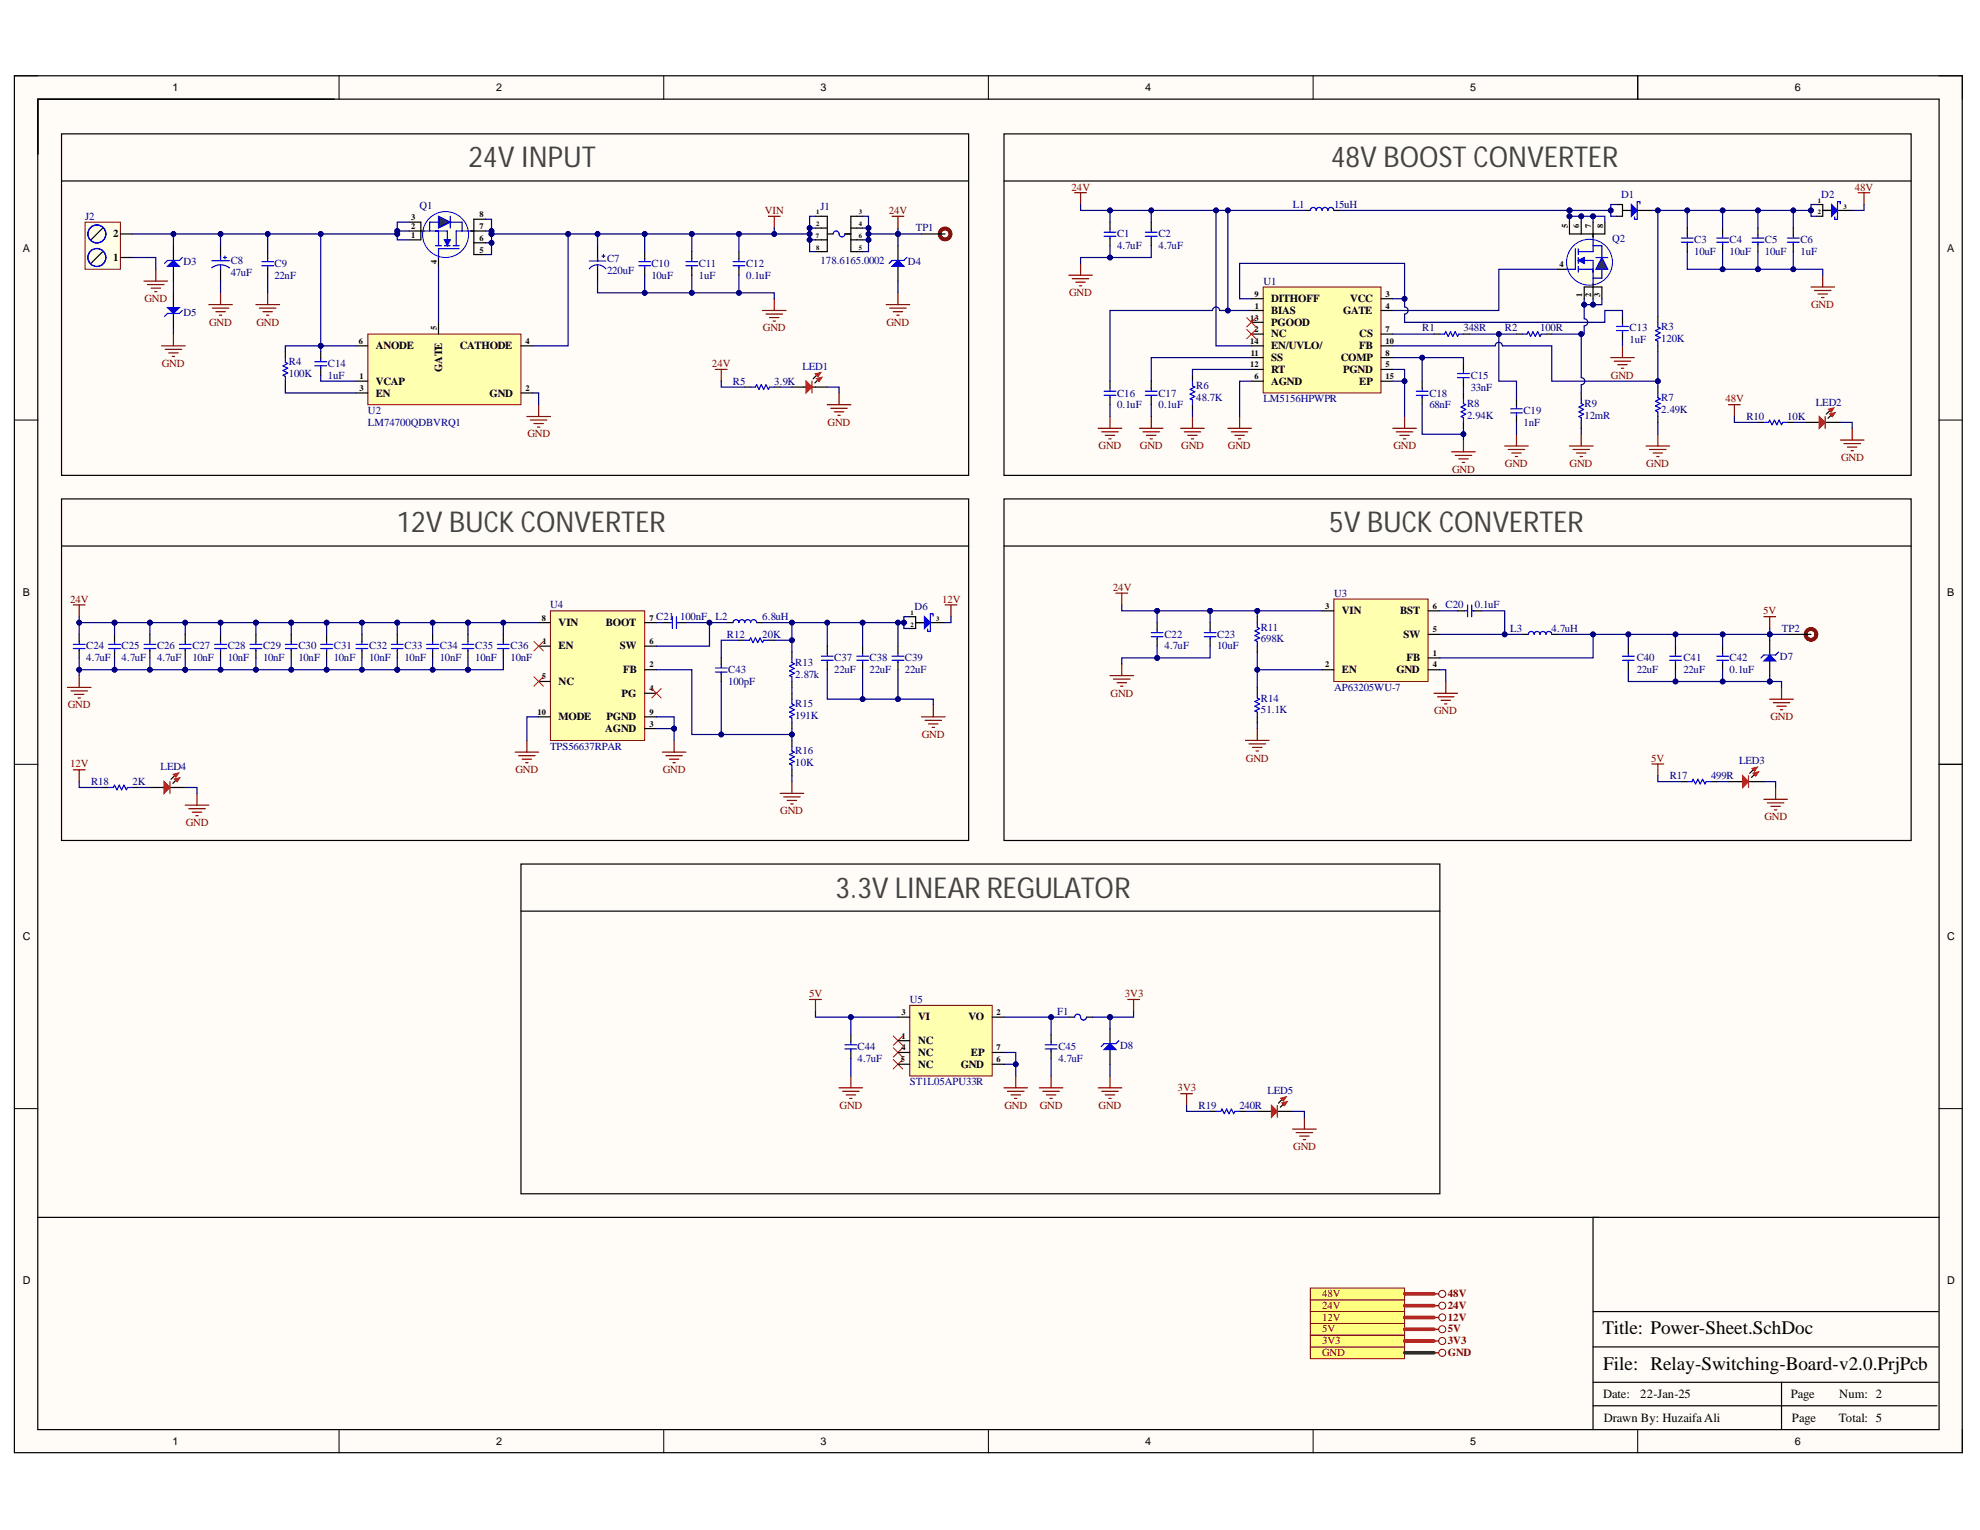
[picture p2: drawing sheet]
<svg xmlns="http://www.w3.org/2000/svg" width="279mm" height="216mm" viewBox="0 0 279 216" stroke-linecap="round" stroke-linejoin="round" font-family="sans-serif">
<defs><g id="words">
<g font-size="4.1" fill="#434343">
<text x="66.1" y="23.6">24V INPUT</text>
<text x="187.8" y="23.6">48V BOOST CONVERTER</text>
<text x="56" y="75.1">12V BUCK CONVERTER</text>
<text x="187.6" y="75.1">5V BUCK CONVERTER</text>
<text x="117.9" y="126.6">3.3V LINEAR REGULATOR</text>
</g>
<g font-size="2.7">
<text x="226.1" y="188.3">Title: Power-Sheet.SchDoc</text>
<text x="226.2" y="193.3">File: Relay-Switching-Board-v2.0.PrjPcb</text>
</g>
<g font-size="1.8">
<text x="226.2" y="197.3">Date:</text>
<text x="231.5" y="197.3">22-Jan-25</text>
<text x="252.7" y="197.3">Page</text>
<text x="259.5" y="197.3">Num: 2</text>
<text x="226.3" y="200.6">Drawn By: Huzaifa Ali</text>
<text x="252.9" y="200.6">Page</text>
<text x="259.5" y="200.6">Total: 5</text>
</g>
<g font-size="1.5">
<text x="24.4" y="12.8">1</text>
<text x="70" y="12.8">2</text>
<text x="115.8" y="12.8">3</text>
<text x="161.6" y="12.8">4</text>
<text x="207.5" y="12.8">5</text>
<text x="253.3" y="12.8">6</text>
<text x="3.2" y="35.5">A</text>
<text x="16" y="33.5">2</text>
<text x="274.8" y="35.5">A</text>
<text x="16" y="36.9">1</text>
<text x="179.4" y="44.3">BIAS</text>
<text x="179.4" y="47.6">NC</text>
<text x="179.4" y="42.6">DITHOFF</text>
<text x="179.4" y="46">PGOOD</text>
<text x="189.5" y="44.3">GATE</text>
<text x="190.5" y="42.6">VCC</text>
<text x="191.8" y="47.6">CS</text>
<text x="53" y="49.3">ANODE</text>
<text x="62.4" y="52.5" transform="rotate(-90 62.4 52.5)">GATE</text>
<text x="64.9" y="49.3">CATHODE</text>
<text x="179.4" y="51">SS</text>
<text x="179.4" y="52.6">RT</text>
<text x="179.4" y="49.3">EN/UVLO/</text>
<text x="189.2" y="51">COMP</text>
<text x="189.5" y="52.6">PGND</text>
<text x="191.8" y="49.3">FB</text>
<text x="53" y="54.3">VCAP</text>
<text x="53" y="56">EN</text>
<text x="69.1" y="56">GND</text>
<text x="179.4" y="54.3">AGND</text>
<text x="191.8" y="54.3">EP</text>
<text x="3.2" y="84">B</text>
<text x="78.8" y="88.3">VIN</text>
<text x="85.5" y="88.3">BOOT</text>
<text x="189.4" y="86.7">VIN</text>
<text x="197.6" y="86.7">BST</text>
<text x="274.8" y="84">B</text>
<text x="78.8" y="91.6">EN</text>
<text x="87.4" y="91.6">SW</text>
<text x="88" y="94.9">FB</text>
<text x="189.4" y="94.9">EN</text>
<text x="197" y="94.9">GND</text>
<text x="198.1" y="90">SW</text>
<text x="198.5" y="93.3">FB</text>
<text x="78.8" y="101.6">MODE</text>
<text x="78.8" y="96.6">NC</text>
<text x="85.6" y="101.6">PGND</text>
<text x="87.7" y="98.3">PG</text>
<text x="85.4" y="103.3">AGND</text>
<text x="3.2" y="132.7">C</text>
<text x="274.8" y="132.7">C</text>
<text x="129.6" y="144">VI</text>
<text x="136.7" y="144">VO</text>
<text x="129.6" y="147.4">NC</text>
<text x="129.6" y="149">NC</text>
<text x="137" y="149">EP</text>
<text x="129.6" y="150.7">NC</text>
<text x="135.6" y="150.7">GND</text>
<text x="3.2" y="181.2">D</text>
<text x="274.8" y="181.2">D</text>
<text x="24.4" y="203.8">1</text>
<text x="70" y="203.8">2</text>
<text x="115.8" y="203.8">3</text>
<text x="161.6" y="203.8">4</text>
<text x="207.5" y="203.8">5</text>
<text x="253.3" y="203.8">6</text>
</g>
<g font-size="1.5" fill="#000080">
<text x="59.2" y="29.5">Q1</text>
<text x="115.8" y="29.7">J1</text>
<text x="182.4" y="29.3">L1</text>
<text x="188.3" y="29.3">15uH</text>
<text x="228.8" y="27.9">D1</text>
<text x="257" y="27.9">D2</text>
<text x="12" y="31">J2</text>
<text x="129.2" y="32.6">TP1</text>
<text x="157.6" y="33.5">C1</text>
<text x="157.6" y="35.2">4.7uF</text>
<text x="163.5" y="33.5">C2</text>
<text x="163.5" y="35.2">4.7uF</text>
<text x="227.5" y="34.2">Q2</text>
<text x="239.1" y="34.3">C3</text>
<text x="244.1" y="34.3">C4</text>
<text x="249.1" y="34.3">C5</text>
<text x="254" y="34.3">C6</text>
<text x="25.9" y="37.5">D3</text>
<text x="32.6" y="37.3">C8</text>
<text x="32.6" y="39">47uF</text>
<text x="38.7" y="37.6">C9</text>
<text x="38.7" y="39.3">22nF</text>
<text x="85.7" y="37">C7</text>
<text x="85.7" y="38.7">220uF</text>
<text x="91.9" y="37.6">C10</text>
<text x="91.9" y="39.3">10uF</text>
<text x="98.6" y="37.6">C11</text>
<text x="98.6" y="39.3">1uF</text>
<text x="105.3" y="37.6">C12</text>
<text x="105.3" y="39.3">0.1uF</text>
<text x="115.8" y="37.3">178.6165.0002</text>
<text x="128.1" y="37.5">D4</text>
<text x="178.3" y="40.2">U1</text>
<text x="239.1" y="36">10uF</text>
<text x="244.1" y="36">10uF</text>
<text x="249.1" y="36">10uF</text>
<text x="254" y="36">1uF</text>
<text x="25.9" y="44.6">D5</text>
<text x="200.7" y="46.8">R1</text>
<text x="206.5" y="46.8">348R</text>
<text x="212.4" y="46.8">R2</text>
<text x="217.3" y="46.8">100R</text>
<text x="229.9" y="46.8">C13</text>
<text x="234.4" y="46.6">R3</text>
<text x="40.8" y="51.6">R4</text>
<text x="40.8" y="53.3">100K</text>
<text x="46.3" y="51.7">C14</text>
<text x="46.3" y="53.4">1uF</text>
<text x="113.2" y="52.2">LED1</text>
<text x="207.5" y="53.4">C15</text>
<text x="229.9" y="48.4">1uF</text>
<text x="234.4" y="48.3">120K</text>
<text x="51.9" y="58.4">U2</text>
<text x="103.4" y="54.3">R5</text>
<text x="109.3" y="54.3">3.9K</text>
<text x="157.6" y="56">C16</text>
<text x="157.6" y="57.6">0.1uF</text>
<text x="163.5" y="56">C17</text>
<text x="163.5" y="57.6">0.1uF</text>
<text x="168.8" y="55">R6</text>
<text x="168.8" y="56.6">48.7K</text>
<text x="178.3" y="56.7">LM5156HPWPR</text>
<text x="201.7" y="56">C18</text>
<text x="201.7" y="57.6">68nF</text>
<text x="207" y="57.4">R8</text>
<text x="207" y="59.1">2.94K</text>
<text x="207.5" y="55.1">33nF</text>
<text x="215" y="58.4">C19</text>
<text x="223.6" y="57.4">R9</text>
<text x="223.6" y="59.1">12mR</text>
<text x="234.4" y="56.6">R7</text>
<text x="234.4" y="58.3">2.49K</text>
<text x="246.4" y="59.3">R10</text>
<text x="252.2" y="59.3">10K</text>
<text x="256.2" y="57.2">LED2</text>
<text x="51.9" y="60.1">LM74700QDBVRQ1</text>
<text x="215" y="60.1">1nF</text>
<text x="77.6" y="85.8">U4</text>
<text x="92.6" y="87.5">C21</text>
<text x="96" y="87.5">100nF</text>
<text x="101" y="87.5">L2</text>
<text x="107.6" y="87.5">6.8uH</text>
<text x="129.1" y="86.1">D6</text>
<text x="177.9" y="89">R11</text>
<text x="188.3" y="84.2">U3</text>
<text x="204" y="85.8">C20</text>
<text x="208.1" y="85.8">0.1uF</text>
<text x="213.1" y="89.2">L3</text>
<text x="219" y="89.2">4.7uH</text>
<text x="251.4" y="89.2">TP2</text>
<text x="12.2" y="91.6">C24</text>
<text x="12.2" y="93.3">4.7uF</text>
<text x="17.2" y="91.6">C25</text>
<text x="17.2" y="93.3">4.7uF</text>
<text x="22.2" y="91.6">C26</text>
<text x="22.2" y="93.3">4.7uF</text>
<text x="27.1" y="91.6">C27</text>
<text x="27.1" y="93.3">10nF</text>
<text x="32.1" y="91.6">C28</text>
<text x="32.1" y="93.3">10nF</text>
<text x="37.1" y="91.6">C29</text>
<text x="37.1" y="93.3">10nF</text>
<text x="42.1" y="91.6">C30</text>
<text x="42.1" y="93.3">10nF</text>
<text x="47.1" y="91.6">C31</text>
<text x="47.1" y="93.3">10nF</text>
<text x="52.1" y="91.6">C32</text>
<text x="52.1" y="93.3">10nF</text>
<text x="57.1" y="91.6">C33</text>
<text x="57.1" y="93.3">10nF</text>
<text x="62.1" y="91.6">C34</text>
<text x="62.1" y="93.3">10nF</text>
<text x="67.1" y="91.6">C35</text>
<text x="67.1" y="93.3">10nF</text>
<text x="72.1" y="91.6">C36</text>
<text x="72.1" y="93.3">10nF</text>
<text x="102.6" y="90">R12</text>
<text x="102.8" y="94.9">C43</text>
<text x="107.6" y="90">20K</text>
<text x="112.2" y="94">R13</text>
<text x="112.2" y="95.6">2.87k</text>
<text x="117.7" y="93.3">C37</text>
<text x="117.7" y="94.9">22uF</text>
<text x="122.7" y="93.3">C38</text>
<text x="122.7" y="94.9">22uF</text>
<text x="127.7" y="93.3">C39</text>
<text x="127.7" y="94.9">22uF</text>
<text x="164.3" y="90">C22</text>
<text x="164.3" y="91.6">4.7uF</text>
<text x="171.8" y="90">C23</text>
<text x="171.8" y="91.6">10uF</text>
<text x="177.9" y="90.6">698K</text>
<text x="231" y="93.3">C40</text>
<text x="231" y="94.9">22uF</text>
<text x="237.6" y="93.3">C41</text>
<text x="237.6" y="94.9">22uF</text>
<text x="244.1" y="93.3">C42</text>
<text x="244.1" y="94.9">0.1uF</text>
<text x="251.2" y="93.2">D7</text>
<text x="102.8" y="96.6">100pF</text>
<text x="112.2" y="99.8">R15</text>
<text x="112.2" y="101.5">191K</text>
<text x="177.9" y="99">R14</text>
<text x="177.9" y="100.6">51.1K</text>
<text x="188.3" y="97.5">AP63205WU-7</text>
<text x="77.6" y="105.8">TPS56637RPAR</text>
<text x="112.2" y="106.4">R16</text>
<text x="245.4" y="107.9">LED3</text>
<text x="12.9" y="110.8">R18</text>
<text x="18.7" y="110.8">2K</text>
<text x="22.7" y="108.7">LED4</text>
<text x="112.2" y="108.1">10K</text>
<text x="235.6" y="109.9">R17</text>
<text x="241.4" y="109.9">499R</text>
<text x="128.4" y="141.5">U5</text>
<text x="149.2" y="143.2">F1</text>
<text x="121" y="148.2">C44</text>
<text x="121" y="149.8">4.7uF</text>
<text x="149.4" y="148.2">C45</text>
<text x="149.4" y="149.8">4.7uF</text>
<text x="158.1" y="148">D8</text>
<text x="128.4" y="153.1">ST1L05APU33R</text>
<text x="178.9" y="154.4">LED5</text>
<text x="169.1" y="156.5">R19</text>
<text x="174.9" y="156.5">240R</text>
</g>
<g font-size="1.5" fill="#800000">
<text x="151.2" y="26.9">24V</text>
<text x="261.7" y="26.9">48V</text>
<text x="107.9" y="30.2">VIN</text>
<text x="125.4" y="30.2">24V</text>
<text x="150.9" y="41.8">GND</text>
<text x="20.4" y="42.6">GND</text>
<text x="29.5" y="46">GND</text>
<text x="36.2" y="46">GND</text>
<text x="107.7" y="46.8">GND</text>
<text x="125.1" y="46">GND</text>
<text x="255.6" y="43.5">GND</text>
<text x="22.8" y="51.7">GND</text>
<text x="100.5" y="51.7">24V</text>
<text x="227.3" y="53.4">GND</text>
<text x="243.5" y="56.7">48V</text>
<text x="74.4" y="61.7">GND</text>
<text x="116.8" y="60.1">GND</text>
<text x="155" y="63.4">GND</text>
<text x="160.9" y="63.4">GND</text>
<text x="166.7" y="63.4">GND</text>
<text x="173.3" y="63.4">GND</text>
<text x="196.6" y="63.4">GND</text>
<text x="212.4" y="65.9">GND</text>
<text x="221.5" y="65.9">GND</text>
<text x="232.3" y="65.9">GND</text>
<text x="259.8" y="65.1">GND</text>
<text x="204.9" y="66.7">GND</text>
<text x="157" y="83.4">24V</text>
<text x="9.9" y="85.1">24V</text>
<text x="132.9" y="85.1">12V</text>
<text x="248.8" y="86.7">5V</text>
<text x="9.6" y="99.9">GND</text>
<text x="156.7" y="98.3">GND</text>
<text x="202.4" y="100.8">GND</text>
<text x="249.8" y="101.6">GND</text>
<text x="130.1" y="104.2">GND</text>
<text x="175.8" y="107.5">GND</text>
<text x="233" y="107.5">5V</text>
<text x="9.9" y="108.3">12V</text>
<text x="72.7" y="109.1">GND</text>
<text x="93.5" y="109.1">GND</text>
<text x="26.2" y="116.6">GND</text>
<text x="110.1" y="114.9">GND</text>
<text x="249" y="115.7">GND</text>
<text x="114.2" y="140.7">5V</text>
<text x="158.7" y="140.7">3V3</text>
<text x="166.2" y="154">3V3</text>
<text x="118.5" y="156.5">GND</text>
<text x="141.7" y="156.5">GND</text>
<text x="146.7" y="156.5">GND</text>
<text x="155" y="156.5">GND</text>
<text x="182.5" y="162.3">GND</text>
<text x="186.6" y="184.7">24V</text>
<text x="186.6" y="183">48V</text>
<text x="204.3" y="184.7">24V</text>
<text x="204.3" y="183">48V</text>
<text x="186.6" y="191.4">GND</text>
<text x="186.6" y="189.7">3V3</text>
<text x="186.6" y="188">5V</text>
<text x="186.6" y="186.4">12V</text>
<text x="204.3" y="191.4">GND</text>
<text x="204.3" y="189.7">3V3</text>
<text x="204.3" y="188">5V</text>
<text x="204.3" y="186.4">12V</text>
</g>
<g font-size="1.2">
<text x="58" y="32.3">2</text>
<text x="58" y="33.6">1</text>
<text x="58" y="31">3</text>
<text x="67.7" y="35.7">5</text>
<text x="67.7" y="34">6</text>
<text x="67.7" y="30.7">8</text>
<text x="67.7" y="32.3">7</text>
<text x="221.2" y="32.2" transform="rotate(-90 221.2 32.2)">5</text>
<text x="222.8" y="32.2" transform="rotate(-90 222.8 32.2)">6</text>
<text x="224.5" y="32.2" transform="rotate(-90 224.5 32.2)">7</text>
<text x="226.2" y="32.2" transform="rotate(-90 226.2 32.2)">8</text>
<text x="61.7" y="37.3" transform="rotate(-90 61.7 37.3)">4</text>
<text x="177" y="41.8">9</text>
<text x="195.5" y="41.8">3</text>
<text x="220.1" y="37.7">4</text>
<text x="223.3" y="41.8" transform="rotate(-90 223.3 41.8)">1</text>
<text x="224.5" y="41.8" transform="rotate(-90 224.5 41.8)">2</text>
<text x="225.8" y="41.8" transform="rotate(-90 225.8 41.8)">3</text>
<text x="61.7" y="46.5" transform="rotate(-90 61.7 46.5)">5</text>
<text x="176.4" y="45.2">13</text>
<text x="177" y="46.8">2</text>
<text x="177.1" y="43.5">1</text>
<text x="195.5" y="43.5">4</text>
<text x="195.5" y="46.8">7</text>
<text x="50.7" y="48.5">6</text>
<text x="50.7" y="53.5">1</text>
<text x="74.2" y="48.5">4</text>
<text x="176.4" y="51.8">12</text>
<text x="176.4" y="48.5">14</text>
<text x="176.5" y="50.2">11</text>
<text x="177" y="53.5">6</text>
<text x="195.5" y="51.8">5</text>
<text x="195.5" y="50.2">8</text>
<text x="195.5" y="48.5">10</text>
<text x="195.5" y="53.5">15</text>
<text x="50.7" y="55.1">3</text>
<text x="74.2" y="55.1">2</text>
<text x="76.5" y="87.6">8</text>
<text x="91.7" y="87.6">7</text>
<text x="187" y="85.9">3</text>
<text x="202.2" y="89.2">5</text>
<text x="202.2" y="85.9">6</text>
<text x="76.5" y="95.9">5</text>
<text x="76.5" y="90.9">1</text>
<text x="91.7" y="90.9">6</text>
<text x="91.7" y="94.2">2</text>
<text x="187" y="94.2">2</text>
<text x="202.2" y="92.6">1</text>
<text x="202.2" y="94.2">4</text>
<text x="75.9" y="100.9">10</text>
<text x="91.7" y="97.6">4</text>
<text x="91.7" y="100.9">9</text>
<text x="91.7" y="102.6">3</text>
<text x="127.2" y="143.2">3</text>
<text x="140.6" y="143.2">2</text>
<text x="127.1" y="149.9">5</text>
<text x="127.2" y="146.6">1</text>
<text x="127.2" y="148.2">4</text>
<text x="140.6" y="149.9">6</text>
<text x="140.6" y="148.2">7</text>
</g>
<g font-size=".9">
<text x="256.5" y="28.7">1</text>
<text x="260.1" y="29.5">3</text>
<text x="115.1" y="33.6">7</text>
<text x="115.2" y="30.3">1</text>
<text x="115.2" y="32">2</text>
<text x="115.2" y="35.3">8</text>
<text x="121.2" y="30.3">3</text>
<text x="121.2" y="32">4</text>
<text x="121.2" y="35.3">5</text>
<text x="121.2" y="33.6">6</text>
<text x="256.5" y="30.3">2</text>
<text x="128.5" y="86.8">1</text>
<text x="128.5" y="88.4">2</text>
<text x="132.1" y="87.7">3</text>
</g>
</g></defs>
<g fill="#fffcf8">
<path d="M2 10.7h274.9v194.3h-274.9z" fill-rule="evenodd"/>
<path d="M5.4 14h268.2v187.7h-268.2z" fill-rule="evenodd"/>
</g>
<g fill="none" stroke="#000" stroke-width=".14">
<path d="M2 10.7h3.4M47.8 10.7v3.3M93.7 10.7v3.3M139.5 10.7v3.3M185.3 10.7v3.3M231.1 10.7v3.3M273.6 10.7h3.3v3.3M2 59.3h3.4M273.6 59.3h3.3M2 107.9h3.4M273.6 107.9h3.3M2 156.4h3.4"/>
<path d="M273.6 156.4h3.3M47.8 201.7v3.3M93.7 201.7v3.3M139.5 201.7v3.3M185.3 201.7v3.3M231.1 201.7v3.3M276.9 201.7v3.3"/>
</g>
<path d="M2 10.7h274.9v194.3h-274.9zM5.3 14h268.3v187.7h-268.3zM8.7 18.9h128v48.2h-128zM231.1 10.7v3.3M273.6 107.9h3.3M273.7 171.8h-48.9v29.9M224.8 198.4h48.5M224.8 195.1h48.7M224.8 190.1h48.7M224.8 185.1h48.7M251.4 195.1v6.6" fill="none" stroke="#000" stroke-width=".17"/>
<path d="M20.3 39.7h3.3M22 38v1.7M20.8 40.2h2.3M21.3 40.7h1.3M21.8 41.2h.3" fill="none" stroke="#800000" stroke-width=".17"/>
<path d="M51.9 47.1h21.6v10h-21.6z" fill-rule="evenodd" fill="#ffffb0"/>
<path d="M51.9 47.1h21.6v10h-21.6z" fill="none" stroke="#800000" stroke-width=".14"/>
<g fill="none" stroke="#000" stroke-width=".17">
<path d="M97.6 35.5v1M97.6 37.7v1.1M115.1 30.5h1.6v5h-1.6M115.1 32.2h1.6M115.1 33.8h1.6M116.7 33h.9M119.2 33h.9M120.1 32.2h1.6M120.1 33.8h1.6M121.7 30.5h-1.6v5h1.6M24.5 41.3v2.1M24.5 44.2v2.1"/>
<path d="M45.3 49.6v1M45.3 51.9v1.1M50.2 53.8h1.7M50.2 55.5h1.7M50.2 48.8h1.7M61.9 45.5v1.6M73.5 55.5h1.7M73.5 48.8h1.7"/>
</g>
<g fill="none" stroke="#800000" stroke-width=".17">
<path d="M108.4 30.5h1.7M109.3 30.5v1.7M125.9 30.5h1.6M126.7 30.5v1.7M74.3 58.8h3.4M74.8 59.3h2.4M75.3 59.8h1.4M76 57.1v1.7M107.6 43.8h3.3M108.1 44.3h2.3M108.6 44.8h1.3M109.1 45.3h.3"/>
<path d="M109.3 42.2v1.6M75.8 60.3h.4"/>
</g>
<path d="M96.8 37.5h1.7M96.8 36.9h1.7M97.6 36.5v.3M97.6 37.5v.3M117.6 33a.41 .41 0 0 1 .4-.4 .41 .41 0 0 1 .4 .4 .41 .41 0 0 0 .4 .4 .41 .41 0 0 0 .4-.4M44.4 51.6h1.7M44.4 51h1.7M45.3 50.6v.4M45.3 51.6v.4" fill="none" stroke="#00f" stroke-width=".17"/>
<path d="M23.6 43.4h1.7l-.8 .8z" fill="#00f"/>
<path d="M23.6 43.4h1.7l-.8 .8zM25.7 43.8l-.4 .4h-1.7l-.4 .4" fill="none" stroke="#00f" stroke-width=".17"/>
<path d="M24.5 34.7v2.1M24.5 37.6v2.1" fill="none" stroke="#000" stroke-width=".17"/>
<path d="M23.6 37.6l.9-.8 .8 .8z" fill="#00f"/>
<g fill="none" stroke="#00f" stroke-width=".17">
<path d="M23.6 37.6l.9-.8 .8 .8zM25.7 36.3l-.4 .5h-1.7l-.4 .4M29.9 37.8a2.09 2.09 0 0 1 2.5 0M29.9 36.8h2.5M31.1 36.2v.6M31.1 37.4v.6M31.5 36.3h.5M31.7 36.1v.4M36.9 37.5h1.7M36.9 36.9h1.7M37.8 36.5v.3M37.8 37.5v.3"/>
<path d="M83.2 36.8h2.3M84.3 36.5v.3M84.3 37.4v.3M85 36.1h.4M85.2 35.9v.4M85.5 37.9a1.47 1.47 0 0 0-2.3 0M90.1 37.5h1.7M90.1 36.9h1.7M91 36.5v.3M91 37.5v.3M103.4 37.5h1.7M103.4 36.9h1.7"/>
<path d="M104.3 36.5v.3M104.3 37.5v.3"/>
</g>
<path d="M31.1 34.7v1.6M31.1 38v1.7M37.8 35.5v1M37.8 37.7v1.1M84.3 34.7v2.1M84.3 37.5v2.2M91 35.5v1M91 37.7v1.1M104.3 35.5v1M104.3 37.7v1.1M130 33h3.4M247.6 109.3l-.4 .4" fill="none" stroke="#000" stroke-width=".17"/>
<g fill="none" stroke="#5b0f00" stroke-width=".51">
<circle cx="133.4" cy="33" r=".76"/>
<circle cx="133.4" cy="33" r=".77"/>
</g>
<g fill="none" stroke="#800000" stroke-width=".17">
<path d="M22.8 48.8h3.3M23.3 49.3h2.3M23.8 49.8h1.3M24.3 50.3h.3M24.5 47.1v1.7M29.5 43h3.3M30 43.5h2.3M30.5 44h1.3M31 44.5h.3M31.1 41.3v1.7M36.1 43h3.3M36.6 43.5h2.3"/>
<path d="M37.1 44h1.3M37.6 44.5h.3M37.8 41.3v1.7M156.6 95.3h3.4M157.1 95.8h2.4M157.5 83.7h1.6M157.6 96.3h1.4M158.1 96.8h.4M158.3 83.7v1.7M158.3 93.7v1.6M248.9 87h1.7M249.7 87v1.7"/>
<path d="M249.7 98.7h3.4M250.2 99.2h2.4M250.7 99.7h1.4M251.4 97v1.7M251.2 100.2h.4"/>
</g>
<path d="M247.4 109.1l.8-.2-.4 .6z" fill-rule="evenodd" fill="#c00"/>
<path d="M247.4 109.1l.8-.2-.4 .6z" fill="none" stroke="#c00" stroke-width=".14"/>
<path d="M247.4 108.6l-.5 .5" fill="none" stroke="#000" stroke-width=".17"/>
<path d="M247.2 108.4l.8-.2-.4 .6z" fill-rule="evenodd" fill="#c00"/>
<path d="M247.2 108.4l.8-.2-.4 .6z" fill="none" stroke="#c00" stroke-width=".14"/>
<path d="M243.9 110.3h2M246.7 110.3h2.2" fill="none" stroke="#000" stroke-width=".17"/>
<path d="M246.7 109.5v1.6" fill="none" stroke="#c00" stroke-width=".17"/>
<path d="M245.9 109.5l.8 .8-.8 .8z" fill="#c00"/>
<path d="M245.9 109.5l.8 .8-.8 .8z" fill="none" stroke="#c00" stroke-width=".17"/>
<path d="M233.1 107.8h1.7M233.9 107.8v1.7M248.9 112.8h3.3M249.4 113.3h2.3M249.9 113.8h1.3M250.4 114.3h.3M250.6 111.1v1.7" fill="none" stroke="#800000" stroke-width=".17"/>
<path d="M8.7 25.5h128M115.4 53.6l-.4 .4M141.7 70.4h128v48.2h-128zM141.7 77.1h128M163.3 87.9v1M163.3 90.1v1.1M243.1 91.2v1M243.1 93.4v1.1M252.2 89.5h3.3M237.3 110.3h.8M241.4 110.3h.9" fill="none" stroke="#000" stroke-width=".17"/>
<path d="M162.5 89.8h1.6M162.5 89.3h1.6M163.3 88.9v.3M163.3 89.8v.4M242.3 93.2h1.6M242.3 92.6h1.6M243.1 92.2v.3M243.1 93.2v.3M238.1 110.3h.7l.1-.3 .4 .6 .3-.6 .3 .6 .4-.6 .3 .6 .1-.3h.7" fill="none" stroke="#00f" stroke-width=".17"/>
<g fill="none" stroke="#5b0f00" stroke-width=".51">
<circle cx="255.5" cy="89.5" r=".76"/>
<circle cx="255.6" cy="89.5" r=".76"/>
</g>
<path d="M115.2 53.4l.8-.2-.4 .6z" fill-rule="evenodd" fill="#c00"/>
<path d="M115.2 53.4l.8-.2-.4 .6z" fill="none" stroke="#c00" stroke-width=".14"/>
<path d="M115.2 53l-.5 .5" fill="none" stroke="#000" stroke-width=".17"/>
<path d="M115 52.8l.8-.2-.4 .6z" fill-rule="evenodd" fill="#c00"/>
<path d="M115 52.8l.8-.2-.4 .6z" fill="none" stroke="#c00" stroke-width=".14"/>
<path d="M111.7 54.6h2M114.6 54.6h2.1" fill="none" stroke="#000" stroke-width=".17"/>
<path d="M114.6 53.8v1.7" fill="none" stroke="#c00" stroke-width=".17"/>
<path d="M113.7 53.8l.9 .8-.9 .9z" fill="#c00"/>
<path d="M113.7 53.8l.9 .8-.9 .9z" fill="none" stroke="#c00" stroke-width=".17"/>
<g fill="none" stroke="#800000" stroke-width=".17">
<path d="M100.9 52.1h1.7M101.8 52.1v1.7M116.7 57.1h3.4M117.2 57.6h2.4M117.7 58.1h1.4M118.2 58.6h.4M118.4 55.5v1.6M114.2 141h1.7M115.1 141v1.7M118.4 153.5h3.3M118.9 154h2.3M119.4 154.5h1.3"/>
<path d="M119.9 155h.3M120.1 151.8v1.7M141.7 153.5h3.3M142.2 154h2.3M142.7 154.5h1.3M143.2 155h.3M143.3 151.8v1.7M146.7 153.5h3.3M147.2 154h2.3M147.7 154.5h1.3M148.2 155h.3M148.3 151.8v1.7"/>
<path d="M159.1 141h1.7M160 141v1.7"/>
</g>
<path d="M105.1 54.6h.8M109.3 54.6h.8M73.5 121.9h129.7v46.6h-129.7zM73.5 128.6h129.7M120.1 146v1M120.1 148.3v1M148.3 146v1M148.3 148.3v1M181.1 155.8l-.4 .4" fill="none" stroke="#000" stroke-width=".17"/>
<path d="M105.9 54.6h.7l.2-.3 .3 .6 .3-.6 .4 .6 .3-.6 .3 .6 .2-.3h.7M119.2 148h1.7M119.2 147.4h1.7M120.1 147v.4M120.1 148v.3M147.5 148h1.7M147.5 147.4h1.7M148.3 147v.4M148.3 148v.3" fill="none" stroke="#00f" stroke-width=".17"/>
<path d="M126 146.2l1.4 1.3M126 147.9l1.4 1.3M126 149.5l1.4 1.3M127.4 146.2l-1.4 1.3M127.4 147.9l-1.4 1.3M127.4 149.5l-1.4 1.3" fill="none" stroke="#f00" stroke-width=".14"/>
<path d="M180.9 155.6l.8-.2-.4 .6z" fill-rule="evenodd" fill="#c00"/>
<path d="M180.9 155.6l.8-.2-.4 .6z" fill="none" stroke="#c00" stroke-width=".14"/>
<path d="M180.9 155.2l-.5 .5" fill="none" stroke="#000" stroke-width=".17"/>
<path d="M180.7 155l.8-.2-.4 .6z" fill-rule="evenodd" fill="#c00"/>
<path d="M180.7 155l.8-.2-.4 .6z" fill="none" stroke="#c00" stroke-width=".14"/>
<path d="M177.4 156.8h2M180.2 156.8h2.2" fill="none" stroke="#000" stroke-width=".17"/>
<path d="M180.2 156v1.7" fill="none" stroke="#c00" stroke-width=".17"/>
<path d="M179.4 156l.8 .8-.8 .9z" fill="#c00"/>
<path d="M179.4 156l.8 .8-.8 .9z" fill="none" stroke="#c00" stroke-width=".17"/>
<g fill="none" stroke="#800000" stroke-width=".17">
<path d="M175.8 104.5h3.3M176.3 105h2.3M176.8 105.5h1.3M177.2 106h.4M177.4 102.8v1.7M155 153.5h3.3M155.5 154h2.3M156 154.5h1.3M156.5 155h.3M156.6 151.8v1.7M166.6 154.3h1.7M167.4 154.3v1.7"/>
<path d="M182.4 159.3h3.3M182.9 159.8h2.3M184.1 157.7v1.6M183.4 160.3h1.3M183.9 160.8h.3"/>
</g>
<path d="M177.4 87v.9M177.4 91.2v.8M177.4 97v.8M177.4 101.2v.8M156.6 145.2v2.1M156.6 148.1v2.1M170.8 156.8h.8M174.9 156.8h.9M5.4 171.8h220.2" fill="none" stroke="#000" stroke-width=".17"/>
<path d="M177.4 87.9v.6l.3 .2-.6 .3 .6 .4-.6 .3 .6 .3-.6 .3 .3 .2v.7M177.4 97.8v.7l.3 .2-.6 .3 .6 .3-.6 .4 .6 .3-.6 .3 .3 .2v.7M171.6 156.8h.7l.1-.3 .4 .7 .3-.7 .3 .7 .4-.7 .3 .7 .2-.4h.6" fill="none" stroke="#00f" stroke-width=".17"/>
<path d="M156.6 147.3l.9 .8h-1.7z" fill="#00f"/>
<path d="M156.6 147.3l.9 .8h-1.7zM157.9 146.9l-.4 .4h-1.7l-.4 .4" fill="none" stroke="#00f" stroke-width=".17"/>
<path d="M126.7 34.7v2.1M126.7 37.6v2.1" fill="none" stroke="#000" stroke-width=".17"/>
<path d="M125.9 37.6l.8-.8 .8 .8z" fill="#00f"/>
<path d="M125.9 37.6l.8-.8 .8 .8zM128 36.3l-.5 .5h-1.6l-.4 .4" fill="none" stroke="#00f" stroke-width=".17"/>
<path d="M249.7 90.3v2.1M249.7 93.3v2" fill="none" stroke="#000" stroke-width=".17"/>
<path d="M249.7 92.4l.9 .9h-1.7z" fill="#00f"/>
<path d="M249.7 92.4l.9 .9h-1.7zM251 92l-.4 .4h-1.7l-.4 .4" fill="none" stroke="#00f" stroke-width=".17"/>
<path d="M125 43h3.4M125.5 43.5h2.4M126 44h1.4M126.5 44.5h.4M126.7 41.3v1.7" fill="none" stroke="#800000" stroke-width=".17"/>
<path d="M184.9 190.1h13.3v1.6h-13.3z" fill-rule="evenodd" fill="#ffff80"/>
<g fill="none" stroke="#800000" stroke-width=".14">
<path d="M184.9 190.1h13.3v1.6h-13.3z"/>
<circle cx="203.5" cy="190.9" r=".5"/>
</g>
<path d="M202.4 190.9h.6" fill="none" stroke="#800000" stroke-width=".17"/>
<path d="M184.9 188.4h13.3v1.7h-13.3z" fill-rule="evenodd" fill="#ffff80"/>
<g fill="none" stroke="#800000" stroke-width=".14">
<path d="M184.9 188.4h13.3v1.7h-13.3z"/>
<circle cx="203.5" cy="189.2" r=".5"/>
</g>
<path d="M202.4 189.2h.6" fill="none" stroke="#800000" stroke-width=".17"/>
<path d="M184.9 186.7h13.3v1.7h-13.3z" fill-rule="evenodd" fill="#ffff80"/>
<g fill="none" stroke="#800000" stroke-width=".14">
<path d="M184.9 186.7h13.3v1.7h-13.3z"/>
<circle cx="203.5" cy="187.6" r=".5"/>
</g>
<path d="M202.4 187.6h.6" fill="none" stroke="#800000" stroke-width=".17"/>
<path d="M184.9 183.4h13.3v1.7h-13.3z" fill-rule="evenodd" fill="#ffff80"/>
<g fill="none" stroke="#800000" stroke-width=".14">
<path d="M184.9 183.4h13.3v1.7h-13.3z"/>
<circle cx="203.5" cy="184.2" r=".5"/>
</g>
<path d="M202.4 184.2h.6" fill="none" stroke="#800000" stroke-width=".17"/>
<path d="M128.4 141.9h11.6v9.9h-11.6z" fill-rule="evenodd" fill="#ffffb0"/>
<path d="M128.4 141.9h11.6v9.9h-11.6z" fill="none" stroke="#800000" stroke-width=".14"/>
<g fill="none" stroke="#000" stroke-width=".17">
<path d="M40.3 49.6v.9M40.3 53.8v.8M170.8 87.9v1M170.8 90.1v1.1M205.7 86.2h1M207.9 86.2h1.1M126.7 143.5h1.7M126.7 146.9h1.7M126.7 150.2h1.7M126.7 148.5h1.7M140 143.5h1.7M140 150.2h1.7"/>
<path d="M140 148.5h1.7M150.8 143.5h.8M153.3 143.5h.8"/>
</g>
<path d="M40.3 50.5v.6l.3 .2-.7 .3 .7 .4-.7 .3 .7 .3-.7 .4 .4 .1v.7M169.9 89.8h1.7M169.9 89.3h1.7M170.8 88.9v.3M170.8 89.8v.4M206.7 86.2h.3M207.1 85.4v1.6M207.7 86.2h.3M207.7 85.4v1.6M151.6 143.5a.42 .42 0 0 1 .5-.4 .42 .42 0 0 1 .4 .4 .41 .41 0 0 0 .4 .4 .41 .41 0 0 0 .4-.4" fill="none" stroke="#00f" stroke-width=".17"/>
<path d="M202.4 97.8h3.3M202.9 98.3h2.3M203.3 98.8h1.4M203.8 99.3h.4M204 96.2v1.6" fill="none" stroke="#800000" stroke-width=".17"/>
<path d="M188.2 84.5h13.3v11.7h-13.3z" fill-rule="evenodd" fill="#ffffb0"/>
<path d="M188.2 84.5h13.3v11.7h-13.3z" fill="none" stroke="#800000" stroke-width=".14"/>
<path d="M186.6 94.5h1.6M186.6 86.2h1.6M201.5 92.8h1.7M201.5 94.5h1.7M201.5 86.2h1.7M201.5 89.5h1.7M214.8 89.5h.9M219 89.5h.8" fill="none" stroke="#000" stroke-width=".17"/>
<path d="M215.7 89.5a.41 .41 0 0 1 .4-.4 .41 .41 0 0 1 .4 .4 .42 .42 0 0 1 .4-.4 .42 .42 0 0 1 .4 .4 .42 .42 0 0 1 .4-.4 .42 .42 0 0 1 .4 .4 .41 .41 0 0 1 .5-.4 .41 .41 0 0 1 .4 .4" fill="none" stroke="#00f" stroke-width=".17"/>
<path d="M12 31.3h5v6.7h-5z" fill-rule="evenodd" fill="#ffffe8"/>
<path d="M12 31.3h5v6.7h-5z" fill="none" stroke="#800000" stroke-width=".14"/>
<path d="M14.5 35.5l-1.7 1.7M14.5 32.2l-1.7 1.6M17 36.3h1.7M17 33h1.7M61.9 35.9v1.7M8.7 70.4h128v48.2h-128zM8.7 77.1h128" fill="none" stroke="#000" stroke-width=".17"/>
<g fill="none" stroke="#00f" stroke-width=".17">
<circle cx="13.7" cy="33" r="1.27"/>
<circle cx="13.7" cy="36.3" r="1.27"/>
</g>
<circle cx="62.9" cy="33.1" r="3.2" fill="#ffffe8"/>
<circle cx="62.9" cy="33.1" r="3.2" fill="none" stroke="#00f" stroke-width=".14"/>
<path d="M59.8 32.6h3.3v2.1M61.5 34.7h.8M61.9 32.6v2.1M62.7 34.7h.8M64 34.7h.8M64.8 35.1h-2.9v1.2M66.5 32.6h-2.1v2.1" fill="none" stroke="#00f" stroke-width=".17"/>
<path d="M62.7 33.8h.8l-.4 .9z" fill="#00f"/>
<path d="M60.6 32.6v-1.3h4.6v1.3M62.7 33.8h.8l-.4 .9zM63.5 30.5v1.7" fill="none" stroke="#00f" stroke-width=".17"/>
<path d="M57.7 32.6h1.7" fill="none" stroke="#000" stroke-width=".17"/>
<path d="M61.9 30.5l1.6 .8-1.6 .9z" fill="#073763"/>
<path d="M61.9 30.5l1.6 .8-1.6 .9z" fill="none" stroke="#00f" stroke-width=".17"/>
<path d="M57.7 31.3h1.7v2.5h-1.7M59.4 32.6h.4M66.5 32.6h2M66.9 34.3h1.6M68.5 30.9h-1.6v5h1.6" fill="none" stroke="#000" stroke-width=".17"/>
<path d="M77.7 86.2h13.3v18.3h-13.3z" fill-rule="evenodd" fill="#ffffb0"/>
<path d="M77.7 86.2h13.3v18.3h-13.3z" fill="none" stroke="#800000" stroke-width=".14"/>
<g fill="none" stroke="#000" stroke-width=".17">
<path d="M11.2 89.5v1M11.2 91.8v1M16.2 89.5v1M16.2 91.8v1M21.1 89.5v1M21.1 91.8v1M26.1 89.5v1M26.1 91.8v1M31.1 89.5v1M31.1 91.8v1M36.1 89.5v1M36.1 91.8v1"/>
<path d="M41.1 89.5v1M41.1 91.8v1M46.1 89.5v1M46.1 91.8v1M51.1 89.5v1M51.1 91.8v1M56.1 89.5v1M56.1 91.8v1M61 89.5v1M61 91.8v1M66 89.5v1M66 91.8v1"/>
<path d="M71 89.5v1M71 91.8v1M76 87.9h1.7M76 91.2h1.7M76 96.2h1.7M91 87.9h1.6M91 91.2h1.6M91 94.5h1.6M91 97.8h1.6M93.5 87.9h1M95.7 87.9h1.1M101.8 92.8v1"/>
<path d="M101.8 95.1v1.1M102.6 87.9h.8M104.3 90.3h.8M106.8 87.9h.8M108.4 90.3h.9M128.4 87h.8v1.7h-.8M129.2 87.9h1.2M131.3 87.9h2.1M76 101.2h1.7M91 101.2h1.6M91 102.8h1.6M111.7 104.5v.8"/>
<path d="M111.7 108.6v.9"/>
</g>
<g fill="none" stroke="#800000" stroke-width=".17">
<path d="M9.5 97h3.3M10 97.5h2.3M10.3 85.4h1.7M10.5 98h1.3M11 98.5h.3M11.2 85.4v1.6M11.2 95.3v1.7M131.7 99.5v1.7M133.4 85.4h1.6M134.2 85.4v1.6M72.7 106.1h3.3M73.2 106.6h2.3"/>
<path d="M73.7 107.1h1.3M74.2 107.6h.3M74.3 104.5v1.6M93.5 106.1h3.3M94 106.6h2.3M94.5 107.1h1.3M95 107.6h.3M95.1 104.5v1.6M110.1 112h3.3M110.6 112.4h2.3M111.1 113h1.3M111.6 113.4h.3"/>
<path d="M111.7 110.3v1.7M130 101.2h3.4M130.5 101.6h2.4M131 102.2h1.4M131.5 102.6h.4"/>
</g>
<path d="M75.3 90.5l1.4 1.3M75.3 95.5l1.4 1.3M76.7 90.5l-1.4 1.3M76.7 95.5l-1.4 1.3M92 97.2l1.3 1.3M93.3 97.2l-1.3 1.3" fill="none" stroke="#f00" stroke-width=".14"/>
<g fill="none" stroke="#00f" stroke-width=".17">
<path d="M10.3 91.5h1.7M10.3 90.9h1.7M11.2 90.5v.3M11.2 91.5v.3M15.3 91.5h1.7M15.3 90.9h1.7M16.2 90.5v.3M16.2 91.5v.3M20.3 91.5h1.7M20.3 90.9h1.7M21.1 90.5v.3M21.1 91.5v.3"/>
<path d="M25.3 91.5h1.7M25.3 90.9h1.7M26.1 90.5v.3M26.1 91.5v.3M30.3 91.5h1.7M30.3 90.9h1.7M31.1 90.5v.3M31.1 91.5v.3M35.3 91.5h1.6M35.3 90.9h1.6M36.1 90.5v.3M36.1 91.5v.3"/>
<path d="M40.3 91.5h1.6M40.3 90.9h1.6M41.1 90.5v.3M41.1 91.5v.3M45.3 91.5h1.6M45.3 90.9h1.6M46.1 90.5v.3M46.1 91.5v.3M50.2 91.5h1.7M50.2 90.9h1.7M51.1 90.5v.3M51.1 91.5v.3"/>
<path d="M55.2 91.5h1.7M55.2 90.9h1.7M56.1 90.5v.3M56.1 91.5v.3M60.2 91.5h1.7M60.2 90.9h1.7M61 90.5v.3M61 91.5v.3M65.2 91.5h1.7M65.2 90.9h1.7M66 90.5v.3M66 91.5v.3"/>
<path d="M70.2 91.5h1.7M70.2 90.9h1.7M71 90.5v.3M71 91.5v.3M94.5 87.9h.3M94.9 87v1.7M95.5 87.9h.3M95.5 87v1.7M100.9 94.8h1.7M100.9 94.3h1.7M101.8 93.8v.4M101.8 94.8v.4"/>
<path d="M103.4 87.9a.41 .41 0 0 1 .5-.5 .41 .41 0 0 1 .4 .5 .41 .41 0 0 1 .4-.5 .41 .41 0 0 1 .4 .5 .41 .41 0 0 1 .4-.5 .41 .41 0 0 1 .4 .5 .42 .42 0 0 1 .4-.5 .42 .42 0 0 1 .5 .5M105.1 90.3h.7l.1-.3 .4 .7 .3-.7 .3 .7 .4-.7 .3 .7 .2-.4h.6M130.9 88.8v.3h.4M131.3 86.6h.4v.3M111.7 105.3v.7l.4 .1-.7 .4 .7 .3-.7 .3 .7 .4-.7 .3 .3 .2v.6"/>
</g>
<path d="M130.4 87l.9 .9-.9 .8z" fill="#00f"/>
<path d="M111.7 92.8v.7l.4 .2-.7 .3 .7 .3-.7 .4 .7 .3-.7 .3 .3 .2v.7M111.7 98.7v.6l.4 .2-.7 .3 .7 .4-.7 .3 .7 .3-.7 .4 .3 .1v.7M130.4 87l.9 .9-.9 .8zM131.3 86.6v2.5" fill="none" stroke="#00f" stroke-width=".17"/>
<path d="M141.7 18.9h128v48.2h-128zM141.7 25.5h128M111.7 92v.8M111.7 96.2v.8M111.7 97.8v.9M111.7 102v.8" fill="none" stroke="#000" stroke-width=".17"/>
<path d="M178.3 40.5h16.6v15h-16.6z" fill-rule="evenodd" fill="#ffffb0"/>
<path d="M178.3 40.5h16.6v15h-16.6z" fill="none" stroke="#800000" stroke-width=".14"/>
<g fill="none" stroke="#000" stroke-width=".17">
<path d="M184.1 29.7h.8M188.2 29.7h.9M228.1 28.9h.9v1.6h-.9M229 29.7h1.2M231 29.7h2.1M168.3 53v.8M168.3 57.1v.8M176.6 43.8h1.7M176.6 47.1h1.7M176.6 42.2h1.7M176.6 52.1h1.7M176.6 53.8h1.7"/>
<path d="M176.6 50.5h1.7M176.6 48.8h1.7M176.6 45.5h1.7M194.9 43.8h1.6M194.9 47.1h1.6M194.9 42.2h1.6M194.9 52.1h1.6M194.9 53.8h1.6M194.9 50.5h1.6M194.9 48.8h1.6"/>
</g>
<g fill="none" stroke="#800000" stroke-width=".17">
<path d="M150.8 38.8h3.3M151.3 39.3h2.3M151.6 27.2h1.7M151.8 39.8h1.3M152.5 27.2v1.7M152.5 37.2v1.6M152.3 40.3h.3M156.6 58.8v1.6M162.5 58.8v1.6M168.3 58.8v1.6M174.9 58.8v1.6M198.2 58.8v1.6"/>
<path d="M155 60.4h3.3M155.5 60.9h2.3M156 61.4h1.3M156.5 61.9h.3M160.8 60.4h3.3M161.3 60.9h2.3M161.8 61.4h1.3M162.3 61.9h.3M166.6 60.4h3.3M167.1 60.9h2.3M167.6 61.4h1.3M168.1 61.9h.3"/>
<path d="M173.3 60.4h3.3M173.8 60.9h2.3M174.3 61.4h1.3M174.8 61.9h.3M196.5 60.4h3.4M197 60.9h2.4M197.5 61.4h1.4M198 61.9h.4"/>
</g>
<path d="M184.9 29.7a.41 .41 0 0 1 .4-.4 .41 .41 0 0 1 .4 .4 .42 .42 0 0 1 .4-.4 .42 .42 0 0 1 .5 .4 .41 .41 0 0 1 .4-.4 .41 .41 0 0 1 .4 .4 .42 .42 0 0 1 .4-.4 .42 .42 0 0 1 .4 .4M230.6 30.6v.3h.4M231.4 28.8v-.4h-.4v2.5M168.3 53.8v.7l.3 .1-.7 .3 .7 .4-.7 .3 .7 .3-.7 .4 .4 .1v.7" fill="none" stroke="#00f" stroke-width=".17"/>
<path d="M175.9 44.8l1.3 1.3M175.9 46.5l1.3 1.3M177.2 44.8l-1.3 1.3M177.2 46.5l-1.3 1.3" fill="none" stroke="#f00" stroke-width=".14"/>
<path d="M230.2 28.9l.8 .8-.8 .8z" fill="#00f"/>
<g fill="none" stroke="#00f" stroke-width=".17">
<path d="M230.2 28.9l.8 .8-.8 .8zM252.2 34.2h1.7M252.2 33.6h1.7M253.1 33.2v.3M253.1 34.2v.3M258.9 30.6v.3h.4M259.3 28.4h.4v.4M206.5 56.3v.7l.3 .1-.6 .3 .6 .4-.6 .3 .6 .3-.6 .4 .3 .1v.7M214.8 47.1h.7l.2-.3 .3 .7 .3-.7 .3 .7 .4-.7 .3 .7 .2-.4h.6M228.1 46.6h1.7M228.1 46.1h1.7M229 45.6v.4"/>
<path d="M229 46.6v.4M233.9 45.5v.6l.4 .2-.7 .3 .7 .4-.7 .3 .7 .3-.7 .4 .3 .1v.7M233.9 55.5v.6l.4 .2-.7 .3 .7 .4-.7 .3 .7 .3-.7 .3 .3 .2v.7"/>
</g>
<g fill="none" stroke="#000" stroke-width=".17">
<path d="M253.1 32.2v1M253.1 34.4v1.1M256.4 28.9h.8v1.6h-.8M257.2 29.7h1.2M259.3 29.7h2.1M206.5 55.5v.8M206.5 59.6v.8M214 47.1h.8M218.1 47.1h.9M229 44.6v1M229 46.9v1.1M233.9 44.6v.9"/>
<path d="M233.9 48.8v.8M233.9 54.6v.9M233.9 58.8v.8"/>
</g>
<g fill="none" stroke="#800000" stroke-width=".17">
<path d="M257.2 38.8v1.7M262.2 27.2h1.7M263 27.2v1.7M227.3 50.5h3.3M227.8 51h2.3M228.3 51.5h1.3M228.8 52h.3M229 48.8v1.7M255.5 40.5h3.4M256 41h2.4M256.5 41.5h1.4M257 42h.4"/>
<path d="M204.8 63.8h3.4M205.3 64.3h2.4M205.8 64.8h1.4M206.3 65.3h.4M206.5 62.1v1.7M212.3 62.9h3.4M212.8 63.4h2.4M213.3 63.9h1.3M213.8 64.4h.4M214 61.3v1.6M221.5 62.9h3.3M222 63.4h2.3"/>
<path d="M222.5 63.9h1.3M223 64.4h.3M223.1 61.3v1.6M232.3 62.9h3.3M232.8 63.4h2.3M233.3 63.9h1.3M233.8 64.4h.3M233.9 61.3v1.6"/>
</g>
<path d="M258.5 28.9l.8 .8-.8 .8z" fill="#00f"/>
<g fill="none" stroke="#00f" stroke-width=".17">
<path d="M258.5 28.9l.8 .8-.8 .8zM259.3 28.4v2.5M155.8 55.8h1.7M155.8 55.2h1.7M156.6 54.8v.3M156.6 55.8v.3M161.6 55.8h1.7M161.6 55.2h1.7M162.5 54.8v.3M162.5 55.8v.3M199.9 55.8h1.6M199.9 55.2h1.6"/>
<path d="M200.7 54.8v.3M200.7 55.8v.3M205.7 53.3h1.6M205.7 52.7h1.6M206.5 52.3v.3M206.5 53.3v.3"/>
</g>
<path d="M219.8 38h1.7M156.6 53.8v1M156.6 56v1.1M162.5 53.8v1M162.5 56v1.1M200.7 53.8v1M200.7 56v1.1M206.5 51.3v1M206.5 53.5v1.1" fill="none" stroke="#000" stroke-width=".17"/>
<circle cx="224.3" cy="37" r="3.2" fill="#ffffe8"/>
<circle cx="224.3" cy="37" r="3.2" fill="none" stroke="#00f" stroke-width=".14"/>
<path d="M222.3 35.1v2.9h-1.2M222.7 38h2.1M222.7 35.1v.8M222.7 36.3v.9M222.7 37.6v.8M222.7 36.8h2.1v3.3M224.8 33.4v2.1h-2.1" fill="none" stroke="#00f" stroke-width=".17"/>
<path d="M222.7 36.8l.9-.5v.9z" fill="#00f"/>
<path d="M222.7 36.8l.9-.5v.9zM224.8 34.7h1.2v4.5h-1.2M225.2 36.3h1.7" fill="none" stroke="#00f" stroke-width=".17"/>
<path d="M224.8 40.5v1.7" fill="none" stroke="#000" stroke-width=".17"/>
<path d="M226 36.3l.9 1.7h-1.7z" fill="#073763"/>
<g fill="none" stroke="#00f" stroke-width=".17">
<path d="M226 36.3l.9 1.7h-1.7zM237.3 34.2h1.6M237.3 33.6h1.6M238.1 33.2v.3M238.1 34.2v.3M242.3 34.2h1.6M242.3 33.6h1.6M243.1 33.2v.3M243.1 34.2v.3M247.2 34.2h1.7M247.2 33.6h1.7M248.1 33.2v.3"/>
<path d="M248.1 34.2v.3M203.2 47.1h.6l.2-.3 .3 .7 .4-.7 .3 .7 .3-.7 .4 .7 .1-.4h.7M213.2 58.3h1.6M213.2 57.7h1.6M214 57.3v.3M214 58.3v.3M223.1 56.3v.7l.4 .1-.7 .3 .7 .4-.7 .3 .7 .3-.7 .4 .3 .1v.7M115.9 93.2h1.7M115.9 92.6h1.7M116.7 92.2v.3M116.7 93.2v.3M120.9 93.2h1.7"/>
<path d="M120.9 92.6h1.7M121.7 92.2v.3M121.7 93.2v.3M125.9 93.2h1.6M125.9 92.6h1.6M126.7 92.2v.3M126.7 93.2v.3M229 93.2h1.6M229 92.6h1.6M229.8 92.2v.3M229.8 93.2v.3M235.6 93.2h1.7"/>
<path d="M235.6 92.6h1.7M236.4 92.2v.3M236.4 93.2v.3"/>
</g>
<g fill="none" stroke="#000" stroke-width=".17">
<path d="M221.5 31.4v1.6h5v-1.6M223.1 31.4v1.6M224.8 31.4v2M238.1 32.2v1M238.1 34.4v1.1M243.1 32.2v1M243.1 34.4v1.1M248.1 32.2v1M248.1 34.4v1.1M202.4 47.1h.8M206.5 47.1h.8M214 56.3v1"/>
<path d="M214 58.5v1.1M223.1 55.5v.8M223.1 59.6v.8M223.6 42.2v-1.7h2.4v1.7M224.8 40.1v.4M116.7 91.2v1M116.7 93.4v1.1M121.7 91.2v1M121.7 93.4v1.1M126.7 91.2v1M126.7 93.4v1.1M229.8 91.2v1"/>
<path d="M229.8 93.4v1.1M236.4 91.2v1M236.4 93.4v1.1M24.8 110.1l-.4 .4"/>
</g>
<path d="M24.6 109.9l.8-.2-.4 .6z" fill-rule="evenodd" fill="#c00"/>
<path d="M24.6 109.9l.8-.2-.4 .6z" fill="none" stroke="#c00" stroke-width=".14"/>
<path d="M24.6 109.5l-.5 .5" fill="none" stroke="#000" stroke-width=".17"/>
<path d="M24.4 109.3l.8-.2-.4 .6z" fill-rule="evenodd" fill="#c00"/>
<path d="M24.4 109.3l.8-.2-.4 .6z" fill="none" stroke="#c00" stroke-width=".14"/>
<path d="M21.1 111.1h2M24 111.1h2.1" fill="none" stroke="#000" stroke-width=".17"/>
<path d="M24 110.3v1.7" fill="none" stroke="#c00" stroke-width=".17"/>
<path d="M23.1 110.3l.9 .8-.9 .9z" fill="#c00"/>
<path d="M23.1 110.3l.9 .8-.9 .9z" fill="none" stroke="#c00" stroke-width=".17"/>
<path d="M10.3 108.6h1.7M11.2 108.6v1.7M26.1 113.6h3.4M26.6 114.1h2.4M27.1 114.6h1.4M27.6 115.1h.4M27.8 112v1.6" fill="none" stroke="#800000" stroke-width=".17"/>
<path d="M258.4 58.6l-.4 .4M14.5 111.1h.8M18.7 111.1h.8" fill="none" stroke="#000" stroke-width=".17"/>
<path d="M15.3 111.1h.7l.2-.3 .3 .7 .3-.7 .4 .7 .3-.7 .3 .7 .2-.4h.7" fill="none" stroke="#00f" stroke-width=".17"/>
<path d="M258.2 58.4l.8-.2-.4 .6z" fill-rule="evenodd" fill="#c00"/>
<path d="M258.2 58.4l.8-.2-.4 .6z" fill="none" stroke="#c00" stroke-width=".14"/>
<path d="M258.2 57.9l-.5 .5" fill="none" stroke="#000" stroke-width=".17"/>
<path d="M258 57.7l.8-.1-.4 .5z" fill-rule="evenodd" fill="#c00"/>
<path d="M258 57.7l.8-.1-.4 .5z" fill="none" stroke="#c00" stroke-width=".14"/>
<path d="M254.7 59.6h2M257.5 59.6h2.2" fill="none" stroke="#000" stroke-width=".17"/>
<path d="M257.5 58.8v1.6" fill="none" stroke="#c00" stroke-width=".17"/>
<path d="M256.7 58.8l.8 .8-.8 .8z" fill="#c00"/>
<path d="M256.7 58.8l.8 .8-.8 .8z" fill="none" stroke="#c00" stroke-width=".17"/>
<path d="M243.9 57.1h1.7M244.7 57.1v1.7M259.7 62.1h3.3M260.2 62.6h2.3M260.7 63.1h1.3M261.2 63.6h.3M261.4 60.4v1.7" fill="none" stroke="#800000" stroke-width=".17"/>
<path d="M156.6 31.3v1M156.6 33.6v1.1M162.5 31.3v1M162.5 33.6v1.1M248.1 59.6h.8M252.2 59.6h.9" fill="none" stroke="#000" stroke-width=".17"/>
<path d="M155.8 33.3h1.7M155.8 32.8h1.7M156.6 32.3v.4M156.6 33.3v.4M161.6 33.3h1.7M161.6 32.8h1.7M162.5 32.3v.4M162.5 33.3v.4M248.9 59.6h.7l.1-.3 .4 .6 .3-.6 .3 .6 .4-.6 .3 .6 .2-.3h.6" fill="none" stroke="#00f" stroke-width=".17"/>
<path d="M184.9 185.1h13.3v1.6h-13.3z" fill-rule="evenodd" fill="#ffff80"/>
<g fill="none" stroke="#800000" stroke-width=".14">
<path d="M184.9 185.1h13.3v1.6h-13.3z"/>
<circle cx="203.5" cy="185.9" r=".5"/>
</g>
<path d="M202.4 185.9h.6" fill="none" stroke="#800000" stroke-width=".17"/>
<path d="M184.9 181.8h13.3v1.6h-13.3z" fill-rule="evenodd" fill="#ffff80"/>
<g fill="none" stroke="#800000" stroke-width=".14">
<path d="M184.9 181.8h13.3v1.6h-13.3z"/>
<circle cx="203.5" cy="182.6" r=".5"/>
</g>
<path d="M202.4 182.6h.6" fill="none" stroke="#800000" stroke-width=".17"/>
<path d="M18.7 36.3h3.3v1.7M50.2 48.8h-4.9v.8M75.2 55.5h.8v1.6" fill="none" stroke="#000080" stroke-width=".17"/>
<circle cx="45.3" cy="48.8" r=".33" fill="#000080"/>
<circle cx="45.3" cy="48.8" r=".33" fill="none" stroke="#000080" stroke-width=".14"/>
<path d="M40.3 54.6v.9h9.9M45.3 53v.8h4.9M45.3 48.8h-5v.8" fill="none" stroke="#000080" stroke-width=".17"/>
<circle cx="45.3" cy="48.8" r=".33" fill="#000080"/>
<circle cx="45.3" cy="48.8" r=".33" fill="none" stroke="#000080" stroke-width=".14"/>
<path d="M84.3 33v1.7" fill="none" stroke="#000080" stroke-width=".17"/>
<circle cx="84.3" cy="33" r=".33" fill="#000080"/>
<circle cx="84.3" cy="33" r=".33" fill="none" stroke="#000080" stroke-width=".14"/>
<path d="M121.7 33.8h.9" fill="none" stroke="#000080" stroke-width=".17"/>
<circle cx="122.6" cy="33.8" r=".33" fill="#000080"/>
<circle cx="122.6" cy="33.8" r=".33" fill="none" stroke="#000080" stroke-width=".14"/>
<path d="M121.7 32.2h.9" fill="none" stroke="#000080" stroke-width=".17"/>
<circle cx="122.6" cy="32.2" r=".33" fill="#000080"/>
<circle cx="122.6" cy="32.2" r=".33" fill="none" stroke="#000080" stroke-width=".14"/>
<path d="M114.2 33.8h.9" fill="none" stroke="#000080" stroke-width=".17"/>
<circle cx="114.2" cy="33.8" r=".33" fill="#000080"/>
<circle cx="114.2" cy="33.8" r=".33" fill="none" stroke="#000080" stroke-width=".14"/>
<path d="M114.2 32.2h.9" fill="none" stroke="#000080" stroke-width=".17"/>
<circle cx="114.2" cy="32.2" r=".33" fill="#000080"/>
<circle cx="114.2" cy="32.2" r=".33" fill="none" stroke="#000080" stroke-width=".14"/>
<path d="M24.5 39.7v1.6M91 38.8v2.5" fill="none" stroke="#000080" stroke-width=".17"/>
<circle cx="91" cy="41.3" r=".33" fill="#000080"/>
<circle cx="91" cy="41.3" r=".33" fill="none" stroke="#000080" stroke-width=".14"/>
<path d="M91 33v2.5" fill="none" stroke="#000080" stroke-width=".17"/>
<circle cx="91" cy="33" r=".33" fill="#000080"/>
<circle cx="91" cy="33" r=".33" fill="none" stroke="#000080" stroke-width=".14"/>
<path d="M97.6 38.8v2.5" fill="none" stroke="#000080" stroke-width=".17"/>
<circle cx="97.6" cy="41.3" r=".33" fill="#000080"/>
<circle cx="97.6" cy="41.3" r=".33" fill="none" stroke="#000080" stroke-width=".14"/>
<path d="M97.6 33v2.5" fill="none" stroke="#000080" stroke-width=".17"/>
<circle cx="97.6" cy="33" r=".33" fill="#000080"/>
<circle cx="97.6" cy="33" r=".33" fill="none" stroke="#000080" stroke-width=".14"/>
<path d="M104.3 33v2.5" fill="none" stroke="#000080" stroke-width=".17"/>
<circle cx="104.3" cy="33" r=".33" fill="#000080"/>
<circle cx="104.3" cy="33" r=".33" fill="none" stroke="#000080" stroke-width=".14"/>
<path d="M104.3 38.8v2.5" fill="none" stroke="#000080" stroke-width=".17"/>
<circle cx="104.3" cy="41.3" r=".33" fill="#000080"/>
<circle cx="104.3" cy="41.3" r=".33" fill="none" stroke="#000080" stroke-width=".14"/>
<path d="M109.3 33h4.9" fill="none" stroke="#000080" stroke-width=".17"/>
<circle cx="109.3" cy="33" r=".33" fill="#000080"/>
<circle cx="109.3" cy="33" r=".33" fill="none" stroke="#000080" stroke-width=".14"/>
<circle cx="114.2" cy="33" r=".33" fill="#000080"/>
<circle cx="114.2" cy="33" r=".33" fill="none" stroke="#000080" stroke-width=".14"/>
<path d="M126.7 32.2v.8h-4.1" fill="none" stroke="#000080" stroke-width=".17"/>
<circle cx="126.7" cy="33" r=".33" fill="#000080"/>
<circle cx="126.7" cy="33" r=".33" fill="none" stroke="#000080" stroke-width=".14"/>
<circle cx="122.6" cy="33" r=".33" fill="#000080"/>
<circle cx="122.6" cy="33" r=".33" fill="none" stroke="#000080" stroke-width=".14"/>
<path d="M126.7 33h3.3" fill="none" stroke="#000080" stroke-width=".17"/>
<circle cx="126.7" cy="33" r=".33" fill="#000080"/>
<circle cx="126.7" cy="33" r=".33" fill="none" stroke="#000080" stroke-width=".14"/>
<path d="M37.8 33v2.5M37.8 38.8v2.5M24.5 46.3v.8" fill="none" stroke="#000080" stroke-width=".17"/>
<circle cx="37.8" cy="33" r=".33" fill="#000080"/>
<circle cx="37.8" cy="33" r=".33" fill="none" stroke="#000080" stroke-width=".14"/>
<path d="M24.5 33v1.7" fill="none" stroke="#000080" stroke-width=".17"/>
<circle cx="24.5" cy="33" r=".33" fill="#000080"/>
<circle cx="24.5" cy="33" r=".33" fill="none" stroke="#000080" stroke-width=".14"/>
<path d="M31.1 33v1.7M31.1 39.7v1.6" fill="none" stroke="#000080" stroke-width=".17"/>
<circle cx="31.1" cy="33" r=".33" fill="#000080"/>
<circle cx="31.1" cy="33" r=".33" fill="none" stroke="#000080" stroke-width=".14"/>
<path d="M236.4 94.5v1.7M233.9 109.5v.8h3.4M242.3 110.3h1.6M248.9 110.3h1.7v.8" fill="none" stroke="#000080" stroke-width=".17"/>
<circle cx="236.4" cy="96.2" r=".33" fill="#000080"/>
<circle cx="236.4" cy="96.2" r=".33" fill="none" stroke="#000080" stroke-width=".14"/>
<path d="M101.8 53.8v.8h3.3M110.1 54.6h1.6M116.7 54.6h1.7v.9M141.7 150.2h1.6" fill="none" stroke="#000080" stroke-width=".17"/>
<circle cx="143.3" cy="150.2" r=".33" fill="#000080"/>
<circle cx="143.3" cy="150.2" r=".33" fill="none" stroke="#000080" stroke-width=".14"/>
<path d="M120.1 143.5v2.5M148.3 149.3v2.5" fill="none" stroke="#000080" stroke-width=".17"/>
<circle cx="120.1" cy="143.5" r=".33" fill="#000080"/>
<circle cx="120.1" cy="143.5" r=".33" fill="none" stroke="#000080" stroke-width=".14"/>
<path d="M177.4 94.5h9.2M120.1 149.3v2.5M167.4 156v.8h3.4M175.8 156.8h1.6M182.4 156.8h1.7v.9" fill="none" stroke="#000080" stroke-width=".17"/>
<circle cx="177.4" cy="94.5" r=".33" fill="#000080"/>
<circle cx="177.4" cy="94.5" r=".33" fill="none" stroke="#000080" stroke-width=".14"/>
<path d="M177.4 86.2v.8" fill="none" stroke="#000080" stroke-width=".17"/>
<circle cx="177.4" cy="86.2" r=".33" fill="#000080"/>
<circle cx="177.4" cy="86.2" r=".33" fill="none" stroke="#000080" stroke-width=".14"/>
<path d="M177.4 102v.8M156.6 143.5v1.7M156.6 150.2v1.6" fill="none" stroke="#000080" stroke-width=".17"/>
<circle cx="156.6" cy="143.5" r=".33" fill="#000080"/>
<circle cx="156.6" cy="143.5" r=".33" fill="none" stroke="#000080" stroke-width=".14"/>
<path d="M126.7 33v1.7M126.7 39.7v1.6" fill="none" stroke="#000080" stroke-width=".17"/>
<circle cx="126.7" cy="33" r=".33" fill="#000080"/>
<circle cx="126.7" cy="33" r=".33" fill="none" stroke="#000080" stroke-width=".14"/>
<path d="M249.7 88.7v.8" fill="none" stroke="#000080" stroke-width=".17"/>
<circle cx="249.7" cy="89.5" r=".33" fill="#000080"/>
<circle cx="249.7" cy="89.5" r=".33" fill="none" stroke="#000080" stroke-width=".14"/>
<path d="M249.7 95.3v.9" fill="none" stroke="#000080" stroke-width=".17"/>
<circle cx="249.7" cy="96.2" r=".33" fill="#000080"/>
<circle cx="249.7" cy="96.2" r=".33" fill="none" stroke="#000080" stroke-width=".14"/>
<path d="M249.7 89.5v.8" fill="none" stroke="#000080" stroke-width=".17"/>
<circle cx="249.7" cy="89.5" r=".33" fill="#000080"/>
<circle cx="249.7" cy="89.5" r=".33" fill="none" stroke="#000080" stroke-width=".14"/>
<path d="M198.2 190.9h4.2" fill="none" stroke="#274e13" stroke-width=".51"/>
<path d="M198.2 189.2h4.2M198.2 187.6h4.2M198.2 184.2h4.2" fill="none" stroke="#f00" stroke-width=".51"/>
<path d="M148.3 143.5v2.5" fill="none" stroke="#000080" stroke-width=".17"/>
<circle cx="148.3" cy="143.5" r=".33" fill="#000080"/>
<circle cx="148.3" cy="143.5" r=".33" fill="none" stroke="#000080" stroke-width=".14"/>
<path d="M154.1 143.5h2.5" fill="none" stroke="#000080" stroke-width=".17"/>
<circle cx="156.6" cy="143.5" r=".33" fill="#000080"/>
<circle cx="156.6" cy="143.5" r=".33" fill="none" stroke="#000080" stroke-width=".14"/>
<path d="M160 142.7v.8h-3.4" fill="none" stroke="#000080" stroke-width=".17"/>
<circle cx="156.6" cy="143.5" r=".33" fill="#000080"/>
<circle cx="156.6" cy="143.5" r=".33" fill="none" stroke="#000080" stroke-width=".14"/>
<path d="M115.1 142.7v.8h11.6" fill="none" stroke="#000080" stroke-width=".17"/>
<circle cx="120.1" cy="143.5" r=".33" fill="#000080"/>
<circle cx="120.1" cy="143.5" r=".33" fill="none" stroke="#000080" stroke-width=".14"/>
<path d="M141.7 148.5h1.6v3.3" fill="none" stroke="#000080" stroke-width=".17"/>
<circle cx="143.3" cy="150.2" r=".33" fill="#000080"/>
<circle cx="143.3" cy="150.2" r=".33" fill="none" stroke="#000080" stroke-width=".14"/>
<path d="M141.7 143.5h9.1" fill="none" stroke="#000080" stroke-width=".17"/>
<circle cx="148.3" cy="143.5" r=".33" fill="#000080"/>
<circle cx="148.3" cy="143.5" r=".33" fill="none" stroke="#000080" stroke-width=".14"/>
<path d="M170.8 86.2v1.7" fill="none" stroke="#000080" stroke-width=".17"/>
<circle cx="170.8" cy="86.2" r=".33" fill="#000080"/>
<circle cx="170.8" cy="86.2" r=".33" fill="none" stroke="#000080" stroke-width=".14"/>
<path d="M163.3 91.2v1.6" fill="none" stroke="#000080" stroke-width=".17"/>
<circle cx="163.3" cy="92.8" r=".33" fill="#000080"/>
<circle cx="163.3" cy="92.8" r=".33" fill="none" stroke="#000080" stroke-width=".14"/>
<path d="M163.3 86.2v1.7" fill="none" stroke="#000080" stroke-width=".17"/>
<circle cx="163.3" cy="86.2" r=".33" fill="#000080"/>
<circle cx="163.3" cy="86.2" r=".33" fill="none" stroke="#000080" stroke-width=".14"/>
<path d="M203.2 94.5h.8v1.7M203.2 86.2h2.5M209 86.2h3.3v3.3" fill="none" stroke="#000080" stroke-width=".17"/>
<circle cx="212.3" cy="89.5" r=".33" fill="#000080"/>
<circle cx="212.3" cy="89.5" r=".33" fill="none" stroke="#000080" stroke-width=".14"/>
<path d="M224.8 89.5v3.3h-21.6" fill="none" stroke="#000080" stroke-width=".17"/>
<circle cx="224.8" cy="89.5" r=".33" fill="#000080"/>
<circle cx="224.8" cy="89.5" r=".33" fill="none" stroke="#000080" stroke-width=".14"/>
<path d="M249.7 96.2h1.7v.8" fill="none" stroke="#000080" stroke-width=".17"/>
<circle cx="249.7" cy="96.2" r=".33" fill="#000080"/>
<circle cx="249.7" cy="96.2" r=".33" fill="none" stroke="#000080" stroke-width=".14"/>
<path d="M243.1 94.5v1.7" fill="none" stroke="#000080" stroke-width=".17"/>
<circle cx="243.1" cy="96.2" r=".33" fill="#000080"/>
<circle cx="243.1" cy="96.2" r=".33" fill="none" stroke="#000080" stroke-width=".14"/>
<path d="M243.1 89.5v1.7" fill="none" stroke="#000080" stroke-width=".17"/>
<circle cx="243.1" cy="89.5" r=".33" fill="#000080"/>
<circle cx="243.1" cy="89.5" r=".33" fill="none" stroke="#000080" stroke-width=".14"/>
<path d="M158.3 85.4v.8h12.5" fill="none" stroke="#000080" stroke-width=".17"/>
<circle cx="170.8" cy="86.2" r=".33" fill="#000080"/>
<circle cx="170.8" cy="86.2" r=".33" fill="none" stroke="#000080" stroke-width=".14"/>
<circle cx="163.3" cy="86.2" r=".33" fill="#000080"/>
<circle cx="163.3" cy="86.2" r=".33" fill="none" stroke="#000080" stroke-width=".14"/>
<path d="M170.8 86.2h15.8" fill="none" stroke="#000080" stroke-width=".17"/>
<circle cx="177.4" cy="86.2" r=".33" fill="#000080"/>
<circle cx="177.4" cy="86.2" r=".33" fill="none" stroke="#000080" stroke-width=".14"/>
<circle cx="170.8" cy="86.2" r=".33" fill="#000080"/>
<circle cx="170.8" cy="86.2" r=".33" fill="none" stroke="#000080" stroke-width=".14"/>
<path d="M203.2 89.5h11.6" fill="none" stroke="#000080" stroke-width=".17"/>
<circle cx="212.3" cy="89.5" r=".33" fill="#000080"/>
<circle cx="212.3" cy="89.5" r=".33" fill="none" stroke="#000080" stroke-width=".14"/>
<path d="M219.8 89.5h32.4" fill="none" stroke="#000080" stroke-width=".17"/>
<circle cx="224.8" cy="89.5" r=".33" fill="#000080"/>
<circle cx="224.8" cy="89.5" r=".33" fill="none" stroke="#000080" stroke-width=".14"/>
<circle cx="229.8" cy="89.5" r=".33" fill="#000080"/>
<circle cx="229.8" cy="89.5" r=".33" fill="none" stroke="#000080" stroke-width=".14"/>
<circle cx="236.4" cy="89.5" r=".33" fill="#000080"/>
<circle cx="236.4" cy="89.5" r=".33" fill="none" stroke="#000080" stroke-width=".14"/>
<circle cx="243.1" cy="89.5" r=".33" fill="#000080"/>
<circle cx="243.1" cy="89.5" r=".33" fill="none" stroke="#000080" stroke-width=".14"/>
<circle cx="249.7" cy="89.5" r=".33" fill="#000080"/>
<circle cx="249.7" cy="89.5" r=".33" fill="none" stroke="#000080" stroke-width=".14"/>
<path d="M229.8 94.5v1.7h19.9" fill="none" stroke="#000080" stroke-width=".17"/>
<circle cx="236.4" cy="96.2" r=".33" fill="#000080"/>
<circle cx="236.4" cy="96.2" r=".33" fill="none" stroke="#000080" stroke-width=".14"/>
<circle cx="243.1" cy="96.2" r=".33" fill="#000080"/>
<circle cx="243.1" cy="96.2" r=".33" fill="none" stroke="#000080" stroke-width=".14"/>
<circle cx="249.7" cy="96.2" r=".33" fill="#000080"/>
<circle cx="249.7" cy="96.2" r=".33" fill="none" stroke="#000080" stroke-width=".14"/>
<path d="M170.8 91.2v1.6h-12.5v.9" fill="none" stroke="#000080" stroke-width=".17"/>
<circle cx="163.3" cy="92.8" r=".33" fill="#000080"/>
<circle cx="163.3" cy="92.8" r=".33" fill="none" stroke="#000080" stroke-width=".14"/>
<path d="M177.4 92v5" fill="none" stroke="#000080" stroke-width=".17"/>
<circle cx="177.4" cy="94.5" r=".33" fill="#000080"/>
<circle cx="177.4" cy="94.5" r=".33" fill="none" stroke="#000080" stroke-width=".14"/>
<path d="M61.9 37.6v7.9M68.5 30.9h.9v1.7" fill="none" stroke="#000080" stroke-width=".17"/>
<circle cx="69.4" cy="32.6" r=".33" fill="#000080"/>
<circle cx="69.4" cy="32.6" r=".33" fill="none" stroke="#000080" stroke-width=".14"/>
<path d="M69.4 33v1.3" fill="none" stroke="#000080" stroke-width=".17"/>
<circle cx="69.4" cy="34.3" r=".33" fill="#000080"/>
<circle cx="69.4" cy="34.3" r=".33" fill="none" stroke="#000080" stroke-width=".14"/>
<circle cx="69.4" cy="33" r=".33" fill="#000080"/>
<circle cx="69.4" cy="33" r=".33" fill="none" stroke="#000080" stroke-width=".14"/>
<path d="M68.5 32.6h.9v.4" fill="none" stroke="#000080" stroke-width=".17"/>
<circle cx="69.4" cy="32.6" r=".33" fill="#000080"/>
<circle cx="69.4" cy="32.6" r=".33" fill="none" stroke="#000080" stroke-width=".14"/>
<circle cx="69.4" cy="33" r=".33" fill="#000080"/>
<circle cx="69.4" cy="33" r=".33" fill="none" stroke="#000080" stroke-width=".14"/>
<path d="M68.5 34.3h.9v1.6h-.9" fill="none" stroke="#000080" stroke-width=".17"/>
<circle cx="69.4" cy="34.3" r=".33" fill="#000080"/>
<circle cx="69.4" cy="34.3" r=".33" fill="none" stroke="#000080" stroke-width=".14"/>
<path d="M69.4 33h10.8v15.8h-5" fill="none" stroke="#000080" stroke-width=".17"/>
<circle cx="80.2" cy="33" r=".33" fill="#000080"/>
<circle cx="80.2" cy="33" r=".33" fill="none" stroke="#000080" stroke-width=".14"/>
<circle cx="69.4" cy="33" r=".33" fill="#000080"/>
<circle cx="69.4" cy="33" r=".33" fill="none" stroke="#000080" stroke-width=".14"/>
<path d="M56.1 33h-10.8v15.8" fill="none" stroke="#000080" stroke-width=".17"/>
<circle cx="56.1" cy="33" r=".33" fill="#000080"/>
<circle cx="56.1" cy="33" r=".33" fill="none" stroke="#000080" stroke-width=".14"/>
<circle cx="45.3" cy="33" r=".33" fill="#000080"/>
<circle cx="45.3" cy="33" r=".33" fill="none" stroke="#000080" stroke-width=".14"/>
<circle cx="45.3" cy="48.8" r=".33" fill="#000080"/>
<circle cx="45.3" cy="48.8" r=".33" fill="none" stroke="#000080" stroke-width=".14"/>
<path d="M56.1 32.6h1.6" fill="none" stroke="#000080" stroke-width=".17"/>
<circle cx="56.1" cy="32.6" r=".33" fill="#000080"/>
<circle cx="56.1" cy="32.6" r=".33" fill="none" stroke="#000080" stroke-width=".14"/>
<path d="M71 87.9v1.6M76 101.2h-1.7v3.3" fill="none" stroke="#000080" stroke-width=".17"/>
<circle cx="71" cy="87.9" r=".33" fill="#000080"/>
<circle cx="71" cy="87.9" r=".33" fill="none" stroke="#000080" stroke-width=".14"/>
<path d="M92.6 102.8h2.5" fill="none" stroke="#000080" stroke-width=".17"/>
<circle cx="95.1" cy="102.8" r=".33" fill="#000080"/>
<circle cx="95.1" cy="102.8" r=".33" fill="none" stroke="#000080" stroke-width=".14"/>
<path d="M92.6 101.2h2.5v1.6" fill="none" stroke="#000080" stroke-width=".17"/>
<circle cx="95.1" cy="102.8" r=".33" fill="#000080"/>
<circle cx="95.1" cy="102.8" r=".33" fill="none" stroke="#000080" stroke-width=".14"/>
<path d="M95.1 102.8v1.7" fill="none" stroke="#000080" stroke-width=".17"/>
<circle cx="95.1" cy="102.8" r=".33" fill="#000080"/>
<circle cx="95.1" cy="102.8" r=".33" fill="none" stroke="#000080" stroke-width=".14"/>
<path d="M92.6 87.9h.9M100.1 87.9v3.3h-7.5" fill="none" stroke="#000080" stroke-width=".17"/>
<circle cx="100.1" cy="87.9" r=".33" fill="#000080"/>
<circle cx="100.1" cy="87.9" r=".33" fill="none" stroke="#000080" stroke-width=".14"/>
<path d="M101.8 96.2v7.4M104.3 90.3h-2.5v2.5M111.7 109.5v.8" fill="none" stroke="#000080" stroke-width=".17"/>
<circle cx="101.8" cy="103.6" r=".33" fill="#000080"/>
<circle cx="101.8" cy="103.6" r=".33" fill="none" stroke="#000080" stroke-width=".14"/>
<path d="M116.7 87.9v3.3" fill="none" stroke="#000080" stroke-width=".17"/>
<circle cx="116.7" cy="87.9" r=".33" fill="#000080"/>
<circle cx="116.7" cy="87.9" r=".33" fill="none" stroke="#000080" stroke-width=".14"/>
<path d="M66 92.8v1.7M134.2 87v.9h-.8" fill="none" stroke="#000080" stroke-width=".17"/>
<circle cx="66" cy="94.5" r=".33" fill="#000080"/>
<circle cx="66" cy="94.5" r=".33" fill="none" stroke="#000080" stroke-width=".14"/>
<path d="M66 87.9v1.6" fill="none" stroke="#000080" stroke-width=".17"/>
<circle cx="66" cy="87.9" r=".33" fill="#000080"/>
<circle cx="66" cy="87.9" r=".33" fill="none" stroke="#000080" stroke-width=".14"/>
<path d="M71 92.8v1.7h-5" fill="none" stroke="#000080" stroke-width=".17"/>
<circle cx="66" cy="94.5" r=".33" fill="#000080"/>
<circle cx="66" cy="94.5" r=".33" fill="none" stroke="#000080" stroke-width=".14"/>
<path d="M61 92.8v1.7" fill="none" stroke="#000080" stroke-width=".17"/>
<circle cx="61" cy="94.5" r=".33" fill="#000080"/>
<circle cx="61" cy="94.5" r=".33" fill="none" stroke="#000080" stroke-width=".14"/>
<path d="M61 87.9v1.6" fill="none" stroke="#000080" stroke-width=".17"/>
<circle cx="61" cy="87.9" r=".33" fill="#000080"/>
<circle cx="61" cy="87.9" r=".33" fill="none" stroke="#000080" stroke-width=".14"/>
<path d="M56.1 92.8v1.7" fill="none" stroke="#000080" stroke-width=".17"/>
<circle cx="56.1" cy="94.5" r=".33" fill="#000080"/>
<circle cx="56.1" cy="94.5" r=".33" fill="none" stroke="#000080" stroke-width=".14"/>
<path d="M56.1 87.9v1.6" fill="none" stroke="#000080" stroke-width=".17"/>
<circle cx="56.1" cy="87.9" r=".33" fill="#000080"/>
<circle cx="56.1" cy="87.9" r=".33" fill="none" stroke="#000080" stroke-width=".14"/>
<path d="M51.1 92.8v1.7" fill="none" stroke="#000080" stroke-width=".17"/>
<circle cx="51.1" cy="94.5" r=".33" fill="#000080"/>
<circle cx="51.1" cy="94.5" r=".33" fill="none" stroke="#000080" stroke-width=".14"/>
<path d="M51.1 87.9v1.6" fill="none" stroke="#000080" stroke-width=".17"/>
<circle cx="51.1" cy="87.9" r=".33" fill="#000080"/>
<circle cx="51.1" cy="87.9" r=".33" fill="none" stroke="#000080" stroke-width=".14"/>
<path d="M46.1 92.8v1.7" fill="none" stroke="#000080" stroke-width=".17"/>
<circle cx="46.1" cy="94.5" r=".33" fill="#000080"/>
<circle cx="46.1" cy="94.5" r=".33" fill="none" stroke="#000080" stroke-width=".14"/>
<path d="M46.1 87.9v1.6" fill="none" stroke="#000080" stroke-width=".17"/>
<circle cx="46.1" cy="87.9" r=".33" fill="#000080"/>
<circle cx="46.1" cy="87.9" r=".33" fill="none" stroke="#000080" stroke-width=".14"/>
<path d="M41.1 92.8v1.7" fill="none" stroke="#000080" stroke-width=".17"/>
<circle cx="41.1" cy="94.5" r=".33" fill="#000080"/>
<circle cx="41.1" cy="94.5" r=".33" fill="none" stroke="#000080" stroke-width=".14"/>
<path d="M41.1 87.9v1.6" fill="none" stroke="#000080" stroke-width=".17"/>
<circle cx="41.1" cy="87.9" r=".33" fill="#000080"/>
<circle cx="41.1" cy="87.9" r=".33" fill="none" stroke="#000080" stroke-width=".14"/>
<path d="M36.1 92.8v1.7" fill="none" stroke="#000080" stroke-width=".17"/>
<circle cx="36.1" cy="94.5" r=".33" fill="#000080"/>
<circle cx="36.1" cy="94.5" r=".33" fill="none" stroke="#000080" stroke-width=".14"/>
<path d="M36.1 87.9v1.6" fill="none" stroke="#000080" stroke-width=".17"/>
<circle cx="36.1" cy="87.9" r=".33" fill="#000080"/>
<circle cx="36.1" cy="87.9" r=".33" fill="none" stroke="#000080" stroke-width=".14"/>
<path d="M36.1 87.9h5" fill="none" stroke="#000080" stroke-width=".17"/>
<circle cx="36.1" cy="87.9" r=".33" fill="#000080"/>
<circle cx="36.1" cy="87.9" r=".33" fill="none" stroke="#000080" stroke-width=".14"/>
<circle cx="41.1" cy="87.9" r=".33" fill="#000080"/>
<circle cx="41.1" cy="87.9" r=".33" fill="none" stroke="#000080" stroke-width=".14"/>
<path d="M31.1 92.8v1.7" fill="none" stroke="#000080" stroke-width=".17"/>
<circle cx="31.1" cy="94.5" r=".33" fill="#000080"/>
<circle cx="31.1" cy="94.5" r=".33" fill="none" stroke="#000080" stroke-width=".14"/>
<path d="M31.1 87.9v1.6" fill="none" stroke="#000080" stroke-width=".17"/>
<circle cx="31.1" cy="87.9" r=".33" fill="#000080"/>
<circle cx="31.1" cy="87.9" r=".33" fill="none" stroke="#000080" stroke-width=".14"/>
<path d="M26.1 92.8v1.7" fill="none" stroke="#000080" stroke-width=".17"/>
<circle cx="26.1" cy="94.5" r=".33" fill="#000080"/>
<circle cx="26.1" cy="94.5" r=".33" fill="none" stroke="#000080" stroke-width=".14"/>
<path d="M26.1 87.9v1.6" fill="none" stroke="#000080" stroke-width=".17"/>
<circle cx="26.1" cy="87.9" r=".33" fill="#000080"/>
<circle cx="26.1" cy="87.9" r=".33" fill="none" stroke="#000080" stroke-width=".14"/>
<path d="M21.1 92.8v1.7" fill="none" stroke="#000080" stroke-width=".17"/>
<circle cx="21.1" cy="94.5" r=".33" fill="#000080"/>
<circle cx="21.1" cy="94.5" r=".33" fill="none" stroke="#000080" stroke-width=".14"/>
<path d="M21.1 87.9v1.6" fill="none" stroke="#000080" stroke-width=".17"/>
<circle cx="21.1" cy="87.9" r=".33" fill="#000080"/>
<circle cx="21.1" cy="87.9" r=".33" fill="none" stroke="#000080" stroke-width=".14"/>
<path d="M16.2 92.8v1.7" fill="none" stroke="#000080" stroke-width=".17"/>
<circle cx="16.2" cy="94.5" r=".33" fill="#000080"/>
<circle cx="16.2" cy="94.5" r=".33" fill="none" stroke="#000080" stroke-width=".14"/>
<path d="M16.2 87.9v1.6" fill="none" stroke="#000080" stroke-width=".17"/>
<circle cx="16.2" cy="87.9" r=".33" fill="#000080"/>
<circle cx="16.2" cy="87.9" r=".33" fill="none" stroke="#000080" stroke-width=".14"/>
<path d="M16.2 87.9h4.9" fill="none" stroke="#000080" stroke-width=".17"/>
<circle cx="16.2" cy="87.9" r=".33" fill="#000080"/>
<circle cx="16.2" cy="87.9" r=".33" fill="none" stroke="#000080" stroke-width=".14"/>
<circle cx="21.1" cy="87.9" r=".33" fill="#000080"/>
<circle cx="21.1" cy="87.9" r=".33" fill="none" stroke="#000080" stroke-width=".14"/>
<path d="M11.2 92.8v1.7" fill="none" stroke="#000080" stroke-width=".17"/>
<circle cx="11.2" cy="94.5" r=".33" fill="#000080"/>
<circle cx="11.2" cy="94.5" r=".33" fill="none" stroke="#000080" stroke-width=".14"/>
<path d="M11.2 87.9v1.6" fill="none" stroke="#000080" stroke-width=".17"/>
<circle cx="11.2" cy="87.9" r=".33" fill="#000080"/>
<circle cx="11.2" cy="87.9" r=".33" fill="none" stroke="#000080" stroke-width=".14"/>
<path d="M11.2 87v.9h5" fill="none" stroke="#000080" stroke-width=".17"/>
<circle cx="11.2" cy="87.9" r=".33" fill="#000080"/>
<circle cx="11.2" cy="87.9" r=".33" fill="none" stroke="#000080" stroke-width=".14"/>
<circle cx="16.2" cy="87.9" r=".33" fill="#000080"/>
<circle cx="16.2" cy="87.9" r=".33" fill="none" stroke="#000080" stroke-width=".14"/>
<path d="M109.3 90.3h2.4M111.7 97v.8" fill="none" stroke="#000080" stroke-width=".17"/>
<circle cx="111.7" cy="90.3" r=".33" fill="#000080"/>
<circle cx="111.7" cy="90.3" r=".33" fill="none" stroke="#000080" stroke-width=".14"/>
<path d="M128.4 87h-.9v.9" fill="none" stroke="#000080" stroke-width=".17"/>
<circle cx="127.5" cy="87.9" r=".33" fill="#000080"/>
<circle cx="127.5" cy="87.9" r=".33" fill="none" stroke="#000080" stroke-width=".14"/>
<path d="M121.7 94.5v4.2" fill="none" stroke="#000080" stroke-width=".17"/>
<circle cx="121.7" cy="98.7" r=".33" fill="#000080"/>
<circle cx="121.7" cy="98.7" r=".33" fill="none" stroke="#000080" stroke-width=".14"/>
<path d="M121.7 87.9v3.3" fill="none" stroke="#000080" stroke-width=".17"/>
<circle cx="121.7" cy="87.9" r=".33" fill="#000080"/>
<circle cx="121.7" cy="87.9" r=".33" fill="none" stroke="#000080" stroke-width=".14"/>
<path d="M126.7 94.5v4.2" fill="none" stroke="#000080" stroke-width=".17"/>
<circle cx="126.7" cy="98.7" r=".33" fill="#000080"/>
<circle cx="126.7" cy="98.7" r=".33" fill="none" stroke="#000080" stroke-width=".14"/>
<path d="M126.7 87.9v3.3" fill="none" stroke="#000080" stroke-width=".17"/>
<circle cx="126.7" cy="87.9" r=".33" fill="#000080"/>
<circle cx="126.7" cy="87.9" r=".33" fill="none" stroke="#000080" stroke-width=".14"/>
<path d="M127.5 87.9v.8h.9" fill="none" stroke="#000080" stroke-width=".17"/>
<circle cx="127.5" cy="87.9" r=".33" fill="#000080"/>
<circle cx="127.5" cy="87.9" r=".33" fill="none" stroke="#000080" stroke-width=".14"/>
<path d="M26.1 94.5h-14.9v.8" fill="none" stroke="#000080" stroke-width=".17"/>
<circle cx="11.2" cy="94.5" r=".33" fill="#000080"/>
<circle cx="11.2" cy="94.5" r=".33" fill="none" stroke="#000080" stroke-width=".14"/>
<circle cx="16.2" cy="94.5" r=".33" fill="#000080"/>
<circle cx="16.2" cy="94.5" r=".33" fill="none" stroke="#000080" stroke-width=".14"/>
<circle cx="21.1" cy="94.5" r=".33" fill="#000080"/>
<circle cx="21.1" cy="94.5" r=".33" fill="none" stroke="#000080" stroke-width=".14"/>
<circle cx="26.1" cy="94.5" r=".33" fill="#000080"/>
<circle cx="26.1" cy="94.5" r=".33" fill="none" stroke="#000080" stroke-width=".14"/>
<path d="M21.1 87.9h15" fill="none" stroke="#000080" stroke-width=".17"/>
<circle cx="21.1" cy="87.9" r=".33" fill="#000080"/>
<circle cx="21.1" cy="87.9" r=".33" fill="none" stroke="#000080" stroke-width=".14"/>
<circle cx="26.1" cy="87.9" r=".33" fill="#000080"/>
<circle cx="26.1" cy="87.9" r=".33" fill="none" stroke="#000080" stroke-width=".14"/>
<circle cx="31.1" cy="87.9" r=".33" fill="#000080"/>
<circle cx="31.1" cy="87.9" r=".33" fill="none" stroke="#000080" stroke-width=".14"/>
<circle cx="36.1" cy="87.9" r=".33" fill="#000080"/>
<circle cx="36.1" cy="87.9" r=".33" fill="none" stroke="#000080" stroke-width=".14"/>
<path d="M26.1 94.5h30" fill="none" stroke="#000080" stroke-width=".17"/>
<circle cx="56.1" cy="94.5" r=".33" fill="#000080"/>
<circle cx="56.1" cy="94.5" r=".33" fill="none" stroke="#000080" stroke-width=".14"/>
<circle cx="51.1" cy="94.5" r=".33" fill="#000080"/>
<circle cx="51.1" cy="94.5" r=".33" fill="none" stroke="#000080" stroke-width=".14"/>
<circle cx="46.1" cy="94.5" r=".33" fill="#000080"/>
<circle cx="46.1" cy="94.5" r=".33" fill="none" stroke="#000080" stroke-width=".14"/>
<circle cx="41.1" cy="94.5" r=".33" fill="#000080"/>
<circle cx="41.1" cy="94.5" r=".33" fill="none" stroke="#000080" stroke-width=".14"/>
<circle cx="36.1" cy="94.5" r=".33" fill="#000080"/>
<circle cx="36.1" cy="94.5" r=".33" fill="none" stroke="#000080" stroke-width=".14"/>
<circle cx="31.1" cy="94.5" r=".33" fill="#000080"/>
<circle cx="31.1" cy="94.5" r=".33" fill="none" stroke="#000080" stroke-width=".14"/>
<circle cx="26.1" cy="94.5" r=".33" fill="#000080"/>
<circle cx="26.1" cy="94.5" r=".33" fill="none" stroke="#000080" stroke-width=".14"/>
<path d="M41.1 87.9h15" fill="none" stroke="#000080" stroke-width=".17"/>
<circle cx="41.1" cy="87.9" r=".33" fill="#000080"/>
<circle cx="41.1" cy="87.9" r=".33" fill="none" stroke="#000080" stroke-width=".14"/>
<circle cx="46.1" cy="87.9" r=".33" fill="#000080"/>
<circle cx="46.1" cy="87.9" r=".33" fill="none" stroke="#000080" stroke-width=".14"/>
<circle cx="51.1" cy="87.9" r=".33" fill="#000080"/>
<circle cx="51.1" cy="87.9" r=".33" fill="none" stroke="#000080" stroke-width=".14"/>
<circle cx="56.1" cy="87.9" r=".33" fill="#000080"/>
<circle cx="56.1" cy="87.9" r=".33" fill="none" stroke="#000080" stroke-width=".14"/>
<path d="M56.1 94.5h9.9" fill="none" stroke="#000080" stroke-width=".17"/>
<circle cx="66" cy="94.5" r=".33" fill="#000080"/>
<circle cx="66" cy="94.5" r=".33" fill="none" stroke="#000080" stroke-width=".14"/>
<circle cx="61" cy="94.5" r=".33" fill="#000080"/>
<circle cx="61" cy="94.5" r=".33" fill="none" stroke="#000080" stroke-width=".14"/>
<circle cx="56.1" cy="94.5" r=".33" fill="#000080"/>
<circle cx="56.1" cy="94.5" r=".33" fill="none" stroke="#000080" stroke-width=".14"/>
<path d="M56.1 87.9h9.9" fill="none" stroke="#000080" stroke-width=".17"/>
<circle cx="56.1" cy="87.9" r=".33" fill="#000080"/>
<circle cx="56.1" cy="87.9" r=".33" fill="none" stroke="#000080" stroke-width=".14"/>
<circle cx="61" cy="87.9" r=".33" fill="#000080"/>
<circle cx="61" cy="87.9" r=".33" fill="none" stroke="#000080" stroke-width=".14"/>
<circle cx="66" cy="87.9" r=".33" fill="#000080"/>
<circle cx="66" cy="87.9" r=".33" fill="none" stroke="#000080" stroke-width=".14"/>
<path d="M66 87.9h10" fill="none" stroke="#000080" stroke-width=".17"/>
<circle cx="66" cy="87.9" r=".33" fill="#000080"/>
<circle cx="66" cy="87.9" r=".33" fill="none" stroke="#000080" stroke-width=".14"/>
<circle cx="71" cy="87.9" r=".33" fill="#000080"/>
<circle cx="71" cy="87.9" r=".33" fill="none" stroke="#000080" stroke-width=".14"/>
<path d="M92.6 94.5h5v9.1h14.1" fill="none" stroke="#000080" stroke-width=".17"/>
<circle cx="111.7" cy="103.6" r=".33" fill="#000080"/>
<circle cx="111.7" cy="103.6" r=".33" fill="none" stroke="#000080" stroke-width=".14"/>
<circle cx="101.8" cy="103.6" r=".33" fill="#000080"/>
<circle cx="101.8" cy="103.6" r=".33" fill="none" stroke="#000080" stroke-width=".14"/>
<path d="M96.8 87.9h5.8" fill="none" stroke="#000080" stroke-width=".17"/>
<circle cx="100.1" cy="87.9" r=".33" fill="#000080"/>
<circle cx="100.1" cy="87.9" r=".33" fill="none" stroke="#000080" stroke-width=".14"/>
<path d="M111.7 102.8v1.7" fill="none" stroke="#000080" stroke-width=".17"/>
<circle cx="111.7" cy="103.6" r=".33" fill="#000080"/>
<circle cx="111.7" cy="103.6" r=".33" fill="none" stroke="#000080" stroke-width=".14"/>
<path d="M111.7 87.9v4.1" fill="none" stroke="#000080" stroke-width=".17"/>
<circle cx="111.7" cy="90.3" r=".33" fill="#000080"/>
<circle cx="111.7" cy="90.3" r=".33" fill="none" stroke="#000080" stroke-width=".14"/>
<circle cx="111.7" cy="87.9" r=".33" fill="#000080"/>
<circle cx="111.7" cy="87.9" r=".33" fill="none" stroke="#000080" stroke-width=".14"/>
<path d="M18.7 33h26.6" fill="none" stroke="#000080" stroke-width=".17"/>
<circle cx="24.5" cy="33" r=".33" fill="#000080"/>
<circle cx="24.5" cy="33" r=".33" fill="none" stroke="#000080" stroke-width=".14"/>
<circle cx="31.1" cy="33" r=".33" fill="#000080"/>
<circle cx="31.1" cy="33" r=".33" fill="none" stroke="#000080" stroke-width=".14"/>
<circle cx="37.8" cy="33" r=".33" fill="#000080"/>
<circle cx="37.8" cy="33" r=".33" fill="none" stroke="#000080" stroke-width=".14"/>
<circle cx="45.3" cy="33" r=".33" fill="#000080"/>
<circle cx="45.3" cy="33" r=".33" fill="none" stroke="#000080" stroke-width=".14"/>
<path d="M57.7 31.3h-1.6v2.5h1.6" fill="none" stroke="#000080" stroke-width=".17"/>
<circle cx="56.1" cy="32.6" r=".33" fill="#000080"/>
<circle cx="56.1" cy="32.6" r=".33" fill="none" stroke="#000080" stroke-width=".14"/>
<circle cx="56.1" cy="33" r=".33" fill="#000080"/>
<circle cx="56.1" cy="33" r=".33" fill="none" stroke="#000080" stroke-width=".14"/>
<path d="M109.3 32.2v.8h-29.1" fill="none" stroke="#000080" stroke-width=".17"/>
<circle cx="109.3" cy="33" r=".33" fill="#000080"/>
<circle cx="109.3" cy="33" r=".33" fill="none" stroke="#000080" stroke-width=".14"/>
<circle cx="104.3" cy="33" r=".33" fill="#000080"/>
<circle cx="104.3" cy="33" r=".33" fill="none" stroke="#000080" stroke-width=".14"/>
<circle cx="97.6" cy="33" r=".33" fill="#000080"/>
<circle cx="97.6" cy="33" r=".33" fill="none" stroke="#000080" stroke-width=".14"/>
<circle cx="91" cy="33" r=".33" fill="#000080"/>
<circle cx="91" cy="33" r=".33" fill="none" stroke="#000080" stroke-width=".14"/>
<circle cx="84.3" cy="33" r=".33" fill="#000080"/>
<circle cx="84.3" cy="33" r=".33" fill="none" stroke="#000080" stroke-width=".14"/>
<circle cx="80.2" cy="33" r=".33" fill="#000080"/>
<circle cx="80.2" cy="33" r=".33" fill="none" stroke="#000080" stroke-width=".14"/>
<path d="M115.1 30.5h-.9v5h.9" fill="none" stroke="#000080" stroke-width=".17"/>
<circle cx="114.2" cy="32.2" r=".33" fill="#000080"/>
<circle cx="114.2" cy="32.2" r=".33" fill="none" stroke="#000080" stroke-width=".14"/>
<circle cx="114.2" cy="33" r=".33" fill="#000080"/>
<circle cx="114.2" cy="33" r=".33" fill="none" stroke="#000080" stroke-width=".14"/>
<circle cx="114.2" cy="33.8" r=".33" fill="#000080"/>
<circle cx="114.2" cy="33.8" r=".33" fill="none" stroke="#000080" stroke-width=".14"/>
<path d="M121.7 30.5h.9v5h-.9" fill="none" stroke="#000080" stroke-width=".17"/>
<circle cx="122.6" cy="32.2" r=".33" fill="#000080"/>
<circle cx="122.6" cy="32.2" r=".33" fill="none" stroke="#000080" stroke-width=".14"/>
<circle cx="122.6" cy="33" r=".33" fill="#000080"/>
<circle cx="122.6" cy="33" r=".33" fill="none" stroke="#000080" stroke-width=".14"/>
<circle cx="122.6" cy="33.8" r=".33" fill="#000080"/>
<circle cx="122.6" cy="33.8" r=".33" fill="none" stroke="#000080" stroke-width=".14"/>
<path d="M84.3 39.7v1.6h25v.9" fill="none" stroke="#000080" stroke-width=".17"/>
<circle cx="91" cy="41.3" r=".33" fill="#000080"/>
<circle cx="91" cy="41.3" r=".33" fill="none" stroke="#000080" stroke-width=".14"/>
<circle cx="97.6" cy="41.3" r=".33" fill="#000080"/>
<circle cx="97.6" cy="41.3" r=".33" fill="none" stroke="#000080" stroke-width=".14"/>
<circle cx="104.3" cy="41.3" r=".33" fill="#000080"/>
<circle cx="104.3" cy="41.3" r=".33" fill="none" stroke="#000080" stroke-width=".14"/>
<path d="M176.6 42.2h-1.7v-5h23.3v5h-1.7" fill="none" stroke="#000080" stroke-width=".17"/>
<circle cx="198.2" cy="42.2" r=".33" fill="#000080"/>
<circle cx="198.2" cy="42.2" r=".33" fill="none" stroke="#000080" stroke-width=".14"/>
<path d="M171.6 29.7v19.1h5" fill="none" stroke="#000080" stroke-width=".17"/>
<circle cx="171.6" cy="29.7" r=".33" fill="#000080"/>
<circle cx="171.6" cy="29.7" r=".33" fill="none" stroke="#000080" stroke-width=".14"/>
<path d="M156.6 29.7v1.6M176.6 53.8h-1.7v5" fill="none" stroke="#000080" stroke-width=".17"/>
<circle cx="156.6" cy="29.7" r=".33" fill="#000080"/>
<circle cx="156.6" cy="29.7" r=".33" fill="none" stroke="#000080" stroke-width=".14"/>
<path d="M162.5 29.7v1.6" fill="none" stroke="#000080" stroke-width=".17"/>
<circle cx="162.5" cy="29.7" r=".33" fill="#000080"/>
<circle cx="162.5" cy="29.7" r=".33" fill="none" stroke="#000080" stroke-width=".14"/>
<path d="M156.6 34.7v1.6" fill="none" stroke="#000080" stroke-width=".17"/>
<circle cx="156.6" cy="36.3" r=".33" fill="#000080"/>
<circle cx="156.6" cy="36.3" r=".33" fill="none" stroke="#000080" stroke-width=".14"/>
<path d="M156.6 57.1v1.7M162.5 57.1v1.7M168.3 57.9v.9M176.6 50.5h-14.1v3.3M176.6 52.1h-8.3v.9M196.5 53.8h1.7" fill="none" stroke="#000080" stroke-width=".17"/>
<circle cx="198.2" cy="53.8" r=".33" fill="#000080"/>
<circle cx="198.2" cy="53.8" r=".33" fill="none" stroke="#000080" stroke-width=".14"/>
<path d="M219.8 38h-8.3v5.8h-15M227.3 29.7v.8h.8" fill="none" stroke="#000080" stroke-width=".17"/>
<circle cx="227.3" cy="29.7" r=".33" fill="#000080"/>
<circle cx="227.3" cy="29.7" r=".33" fill="none" stroke="#000080" stroke-width=".14"/>
<path d="M196.5 47.1h5.9M211.5 47.1v6.7h2.5v2.5M229 48v.8" fill="none" stroke="#000080" stroke-width=".17"/>
<circle cx="211.5" cy="47.1" r=".33" fill="#000080"/>
<circle cx="211.5" cy="47.1" r=".33" fill="none" stroke="#000080" stroke-width=".14"/>
<path d="M196.5 50.5h4.2v3.3M214 59.6v1.7" fill="none" stroke="#000080" stroke-width=".17"/>
<circle cx="200.7" cy="50.5" r=".33" fill="#000080"/>
<circle cx="200.7" cy="50.5" r=".33" fill="none" stroke="#000080" stroke-width=".14"/>
<path d="M200.7 50.5h5.8v.8" fill="none" stroke="#000080" stroke-width=".17"/>
<circle cx="200.7" cy="50.5" r=".33" fill="#000080"/>
<circle cx="200.7" cy="50.5" r=".33" fill="none" stroke="#000080" stroke-width=".14"/>
<path d="M200.7 57.1v4.2h5.8M206.5 54.6v.9" fill="none" stroke="#000080" stroke-width=".17"/>
<circle cx="206.5" cy="61.3" r=".33" fill="#000080"/>
<circle cx="206.5" cy="61.3" r=".33" fill="none" stroke="#000080" stroke-width=".14"/>
<path d="M219 47.1h4.1" fill="none" stroke="#000080" stroke-width=".17"/>
<circle cx="223.1" cy="47.1" r=".33" fill="#000080"/>
<circle cx="223.1" cy="47.1" r=".33" fill="none" stroke="#000080" stroke-width=".14"/>
<path d="M196.5 48.8h14.5a.5 .5 0 0 1 .5-.5 .5 .5 0 0 1 .5 .5h7v5h14.9M223.1 60.4v.9" fill="none" stroke="#000080" stroke-width=".17"/>
<circle cx="233.9" cy="53.8" r=".33" fill="#000080"/>
<circle cx="233.9" cy="53.8" r=".33" fill="none" stroke="#000080" stroke-width=".14"/>
<path d="M253.1 29.7v2.5M233.9 59.6v1.7" fill="none" stroke="#000080" stroke-width=".17"/>
<circle cx="253.1" cy="29.7" r=".33" fill="#000080"/>
<circle cx="253.1" cy="29.7" r=".33" fill="none" stroke="#000080" stroke-width=".14"/>
<path d="M253.1 35.5v2.5" fill="none" stroke="#000080" stroke-width=".17"/>
<circle cx="253.1" cy="38" r=".33" fill="#000080"/>
<circle cx="253.1" cy="38" r=".33" fill="none" stroke="#000080" stroke-width=".14"/>
<path d="M162.5 34.7v1.6h-10v.9" fill="none" stroke="#000080" stroke-width=".17"/>
<circle cx="156.6" cy="36.3" r=".33" fill="#000080"/>
<circle cx="156.6" cy="36.3" r=".33" fill="none" stroke="#000080" stroke-width=".14"/>
<path d="M206.5 60.4v1.7" fill="none" stroke="#000080" stroke-width=".17"/>
<circle cx="206.5" cy="61.3" r=".33" fill="#000080"/>
<circle cx="206.5" cy="61.3" r=".33" fill="none" stroke="#000080" stroke-width=".14"/>
<path d="M152.5 28.9v.8h20.8" fill="none" stroke="#000080" stroke-width=".17"/>
<circle cx="156.6" cy="29.7" r=".33" fill="#000080"/>
<circle cx="156.6" cy="29.7" r=".33" fill="none" stroke="#000080" stroke-width=".14"/>
<circle cx="162.5" cy="29.7" r=".33" fill="#000080"/>
<circle cx="162.5" cy="29.7" r=".33" fill="none" stroke="#000080" stroke-width=".14"/>
<circle cx="171.6" cy="29.7" r=".33" fill="#000080"/>
<circle cx="171.6" cy="29.7" r=".33" fill="none" stroke="#000080" stroke-width=".14"/>
<circle cx="173.3" cy="29.7" r=".33" fill="#000080"/>
<circle cx="173.3" cy="29.7" r=".33" fill="none" stroke="#000080" stroke-width=".14"/>
<path d="M196.5 52.1h1.7v6.7" fill="none" stroke="#000080" stroke-width=".17"/>
<circle cx="198.2" cy="53.8" r=".33" fill="#000080"/>
<circle cx="198.2" cy="53.8" r=".33" fill="none" stroke="#000080" stroke-width=".14"/>
<path d="M255.5 29.7v.8h.9M263 28.9v.8h-1.6" fill="none" stroke="#000080" stroke-width=".17"/>
<circle cx="255.5" cy="29.7" r=".33" fill="#000080"/>
<circle cx="255.5" cy="29.7" r=".33" fill="none" stroke="#000080" stroke-width=".14"/>
<path d="M198.2 42.2v1.1a.5 .5 0 0 1 .5 .5 .5 .5 0 0 1-.5 .5v1.2h28.3v-1.7h2.5v.8" fill="none" stroke="#000080" stroke-width=".17"/>
<circle cx="198.2" cy="42.2" r=".33" fill="#000080"/>
<circle cx="198.2" cy="42.2" r=".33" fill="none" stroke="#000080" stroke-width=".14"/>
<path d="M176.6 43.8h-4.5a.5 .5 0 0 0-.5-.5 .5 .5 0 0 0-.5 .5h-14.5v10" fill="none" stroke="#000080" stroke-width=".17"/>
<circle cx="173.3" cy="43.8" r=".33" fill="#000080"/>
<circle cx="173.3" cy="43.8" r=".33" fill="none" stroke="#000080" stroke-width=".14"/>
<path d="M184.1 29.7h-10.8v14.1" fill="none" stroke="#000080" stroke-width=".17"/>
<circle cx="173.3" cy="29.7" r=".33" fill="#000080"/>
<circle cx="173.3" cy="29.7" r=".33" fill="none" stroke="#000080" stroke-width=".14"/>
<circle cx="173.3" cy="43.8" r=".33" fill="#000080"/>
<circle cx="173.3" cy="43.8" r=".33" fill="none" stroke="#000080" stroke-width=".14"/>
<path d="M233.9 29.7v14.9" fill="none" stroke="#000080" stroke-width=".17"/>
<circle cx="233.9" cy="29.7" r=".33" fill="#000080"/>
<circle cx="233.9" cy="29.7" r=".33" fill="none" stroke="#000080" stroke-width=".14"/>
<path d="M233.9 49.6v5" fill="none" stroke="#000080" stroke-width=".17"/>
<circle cx="233.9" cy="53.8" r=".33" fill="#000080"/>
<circle cx="233.9" cy="53.8" r=".33" fill="none" stroke="#000080" stroke-width=".14"/>
<path d="M207.3 47.1h6.7" fill="none" stroke="#000080" stroke-width=".17"/>
<circle cx="211.5" cy="47.1" r=".33" fill="#000080"/>
<circle cx="211.5" cy="47.1" r=".33" fill="none" stroke="#000080" stroke-width=".14"/>
<path d="M223.1 30.5v.9" fill="none" stroke="#000080" stroke-width=".17"/>
<circle cx="223.1" cy="30.5" r=".33" fill="#000080"/>
<circle cx="223.1" cy="30.5" r=".33" fill="none" stroke="#000080" stroke-width=".14"/>
<path d="M224.8 30.5v.9" fill="none" stroke="#000080" stroke-width=".17"/>
<circle cx="224.8" cy="30.5" r=".33" fill="#000080"/>
<circle cx="224.8" cy="30.5" r=".33" fill="none" stroke="#000080" stroke-width=".14"/>
<path d="M223.6 42.2v2.8a.5 .5 0 0 1 .4 .5 .5 .5 0 0 1-.4 .5v1.1h-.5v6.2a.5 .5 0 0 1 .5 .5 .5 .5 0 0 1-.5 .5v1.2" fill="none" stroke="#000080" stroke-width=".17"/>
<circle cx="223.5" cy="43" r=".33" fill="#000080"/>
<circle cx="223.5" cy="43" r=".33" fill="none" stroke="#000080" stroke-width=".14"/>
<circle cx="223.1" cy="47.1" r=".33" fill="#000080"/>
<circle cx="223.1" cy="47.1" r=".33" fill="none" stroke="#000080" stroke-width=".14"/>
<path d="M224.8 42.2v.8h1.2v-.8" fill="none" stroke="#000080" stroke-width=".17"/>
<circle cx="224.8" cy="43" r=".33" fill="#000080"/>
<circle cx="224.8" cy="43" r=".33" fill="none" stroke="#000080" stroke-width=".14"/>
<path d="M223.6 43h1.2" fill="none" stroke="#000080" stroke-width=".17"/>
<circle cx="224.8" cy="43" r=".33" fill="#000080"/>
<circle cx="224.8" cy="43" r=".33" fill="none" stroke="#000080" stroke-width=".14"/>
<circle cx="223.5" cy="43" r=".33" fill="#000080"/>
<circle cx="223.5" cy="43" r=".33" fill="none" stroke="#000080" stroke-width=".14"/>
<path d="M189.1 29.7h32.4" fill="none" stroke="#000080" stroke-width=".17"/>
<circle cx="221.5" cy="29.7" r=".33" fill="#000080"/>
<circle cx="221.5" cy="29.7" r=".33" fill="none" stroke="#000080" stroke-width=".14"/>
<path d="M228.1 28.9h-.8v.8h-5.8" fill="none" stroke="#000080" stroke-width=".17"/>
<circle cx="221.5" cy="29.7" r=".33" fill="#000080"/>
<circle cx="221.5" cy="29.7" r=".33" fill="none" stroke="#000080" stroke-width=".14"/>
<circle cx="227.3" cy="29.7" r=".33" fill="#000080"/>
<circle cx="227.3" cy="29.7" r=".33" fill="none" stroke="#000080" stroke-width=".14"/>
<path d="M221.5 30.5v.9" fill="none" stroke="#000080" stroke-width=".17"/>
<circle cx="221.5" cy="30.5" r=".33" fill="#000080"/>
<circle cx="221.5" cy="30.5" r=".33" fill="none" stroke="#000080" stroke-width=".14"/>
<path d="M221.5 29.7v.8h5v.9" fill="none" stroke="#000080" stroke-width=".17"/>
<circle cx="221.5" cy="29.7" r=".33" fill="#000080"/>
<circle cx="221.5" cy="29.7" r=".33" fill="none" stroke="#000080" stroke-width=".14"/>
<circle cx="221.5" cy="30.5" r=".33" fill="#000080"/>
<circle cx="221.5" cy="30.5" r=".33" fill="none" stroke="#000080" stroke-width=".14"/>
<circle cx="223.1" cy="30.5" r=".33" fill="#000080"/>
<circle cx="223.1" cy="30.5" r=".33" fill="none" stroke="#000080" stroke-width=".14"/>
<circle cx="224.8" cy="30.5" r=".33" fill="#000080"/>
<circle cx="224.8" cy="30.5" r=".33" fill="none" stroke="#000080" stroke-width=".14"/>
<path d="M243.1 35.5v2.5h14.1v.8" fill="none" stroke="#000080" stroke-width=".17"/>
<circle cx="253.1" cy="38" r=".33" fill="#000080"/>
<circle cx="253.1" cy="38" r=".33" fill="none" stroke="#000080" stroke-width=".14"/>
<circle cx="248.1" cy="38" r=".33" fill="#000080"/>
<circle cx="248.1" cy="38" r=".33" fill="none" stroke="#000080" stroke-width=".14"/>
<circle cx="243.1" cy="38" r=".33" fill="#000080"/>
<circle cx="243.1" cy="38" r=".33" fill="none" stroke="#000080" stroke-width=".14"/>
<path d="M248.1 35.5v2.5" fill="none" stroke="#000080" stroke-width=".17"/>
<circle cx="248.1" cy="38" r=".33" fill="#000080"/>
<circle cx="248.1" cy="38" r=".33" fill="none" stroke="#000080" stroke-width=".14"/>
<path d="M248.1 29.7v2.5" fill="none" stroke="#000080" stroke-width=".17"/>
<circle cx="248.1" cy="29.7" r=".33" fill="#000080"/>
<circle cx="248.1" cy="29.7" r=".33" fill="none" stroke="#000080" stroke-width=".14"/>
<path d="M256.4 28.9h-.9v.8h-22.4" fill="none" stroke="#000080" stroke-width=".17"/>
<circle cx="233.9" cy="29.7" r=".33" fill="#000080"/>
<circle cx="233.9" cy="29.7" r=".33" fill="none" stroke="#000080" stroke-width=".14"/>
<circle cx="238.1" cy="29.7" r=".33" fill="#000080"/>
<circle cx="238.1" cy="29.7" r=".33" fill="none" stroke="#000080" stroke-width=".14"/>
<circle cx="243.1" cy="29.7" r=".33" fill="#000080"/>
<circle cx="243.1" cy="29.7" r=".33" fill="none" stroke="#000080" stroke-width=".14"/>
<circle cx="248.1" cy="29.7" r=".33" fill="#000080"/>
<circle cx="248.1" cy="29.7" r=".33" fill="none" stroke="#000080" stroke-width=".14"/>
<circle cx="253.1" cy="29.7" r=".33" fill="#000080"/>
<circle cx="253.1" cy="29.7" r=".33" fill="none" stroke="#000080" stroke-width=".14"/>
<circle cx="255.5" cy="29.7" r=".33" fill="#000080"/>
<circle cx="255.5" cy="29.7" r=".33" fill="none" stroke="#000080" stroke-width=".14"/>
<path d="M243.1 29.7v2.5" fill="none" stroke="#000080" stroke-width=".17"/>
<circle cx="243.1" cy="29.7" r=".33" fill="#000080"/>
<circle cx="243.1" cy="29.7" r=".33" fill="none" stroke="#000080" stroke-width=".14"/>
<path d="M238.1 35.5v2.5h5" fill="none" stroke="#000080" stroke-width=".17"/>
<circle cx="243.1" cy="38" r=".33" fill="#000080"/>
<circle cx="243.1" cy="38" r=".33" fill="none" stroke="#000080" stroke-width=".14"/>
<path d="M238.1 29.7v2.5" fill="none" stroke="#000080" stroke-width=".17"/>
<circle cx="238.1" cy="29.7" r=".33" fill="#000080"/>
<circle cx="238.1" cy="29.7" r=".33" fill="none" stroke="#000080" stroke-width=".14"/>
<path d="M107.6 87.9h19.9" fill="none" stroke="#000080" stroke-width=".17"/>
<circle cx="111.7" cy="87.9" r=".33" fill="#000080"/>
<circle cx="111.7" cy="87.9" r=".33" fill="none" stroke="#000080" stroke-width=".14"/>
<circle cx="116.7" cy="87.9" r=".33" fill="#000080"/>
<circle cx="116.7" cy="87.9" r=".33" fill="none" stroke="#000080" stroke-width=".14"/>
<circle cx="121.7" cy="87.9" r=".33" fill="#000080"/>
<circle cx="121.7" cy="87.9" r=".33" fill="none" stroke="#000080" stroke-width=".14"/>
<circle cx="126.7" cy="87.9" r=".33" fill="#000080"/>
<circle cx="126.7" cy="87.9" r=".33" fill="none" stroke="#000080" stroke-width=".14"/>
<circle cx="127.5" cy="87.9" r=".33" fill="#000080"/>
<circle cx="127.5" cy="87.9" r=".33" fill="none" stroke="#000080" stroke-width=".14"/>
<path d="M116.7 94.5v4.2h15v.8" fill="none" stroke="#000080" stroke-width=".17"/>
<circle cx="121.7" cy="98.7" r=".33" fill="#000080"/>
<circle cx="121.7" cy="98.7" r=".33" fill="none" stroke="#000080" stroke-width=".14"/>
<circle cx="126.7" cy="98.7" r=".33" fill="#000080"/>
<circle cx="126.7" cy="98.7" r=".33" fill="none" stroke="#000080" stroke-width=".14"/>
<path d="M244.7 58.8v.8h3.4M253.1 59.6h1.6M259.7 59.6h1.7v.8M229.8 89.5v1.7M11.2 110.3v.8h3.3M19.5 111.1h1.6M26.1 111.1h1.7v.9" fill="none" stroke="#000080" stroke-width=".17"/>
<path d="M198.2 185.9h4.2M198.2 182.6h4.2" fill="none" stroke="#f00" stroke-width=".51"/>
<circle cx="229.8" cy="89.5" r=".33" fill="#000080"/>
<circle cx="229.8" cy="89.5" r=".33" fill="none" stroke="#000080" stroke-width=".14"/>
<path d="M236.4 89.5v1.7" fill="none" stroke="#000080" stroke-width=".17"/>
<circle cx="236.4" cy="89.5" r=".33" fill="#000080"/>
<circle cx="236.4" cy="89.5" r=".33" fill="none" stroke="#000080" stroke-width=".14"/>
<use href="#words"/>
</svg>
